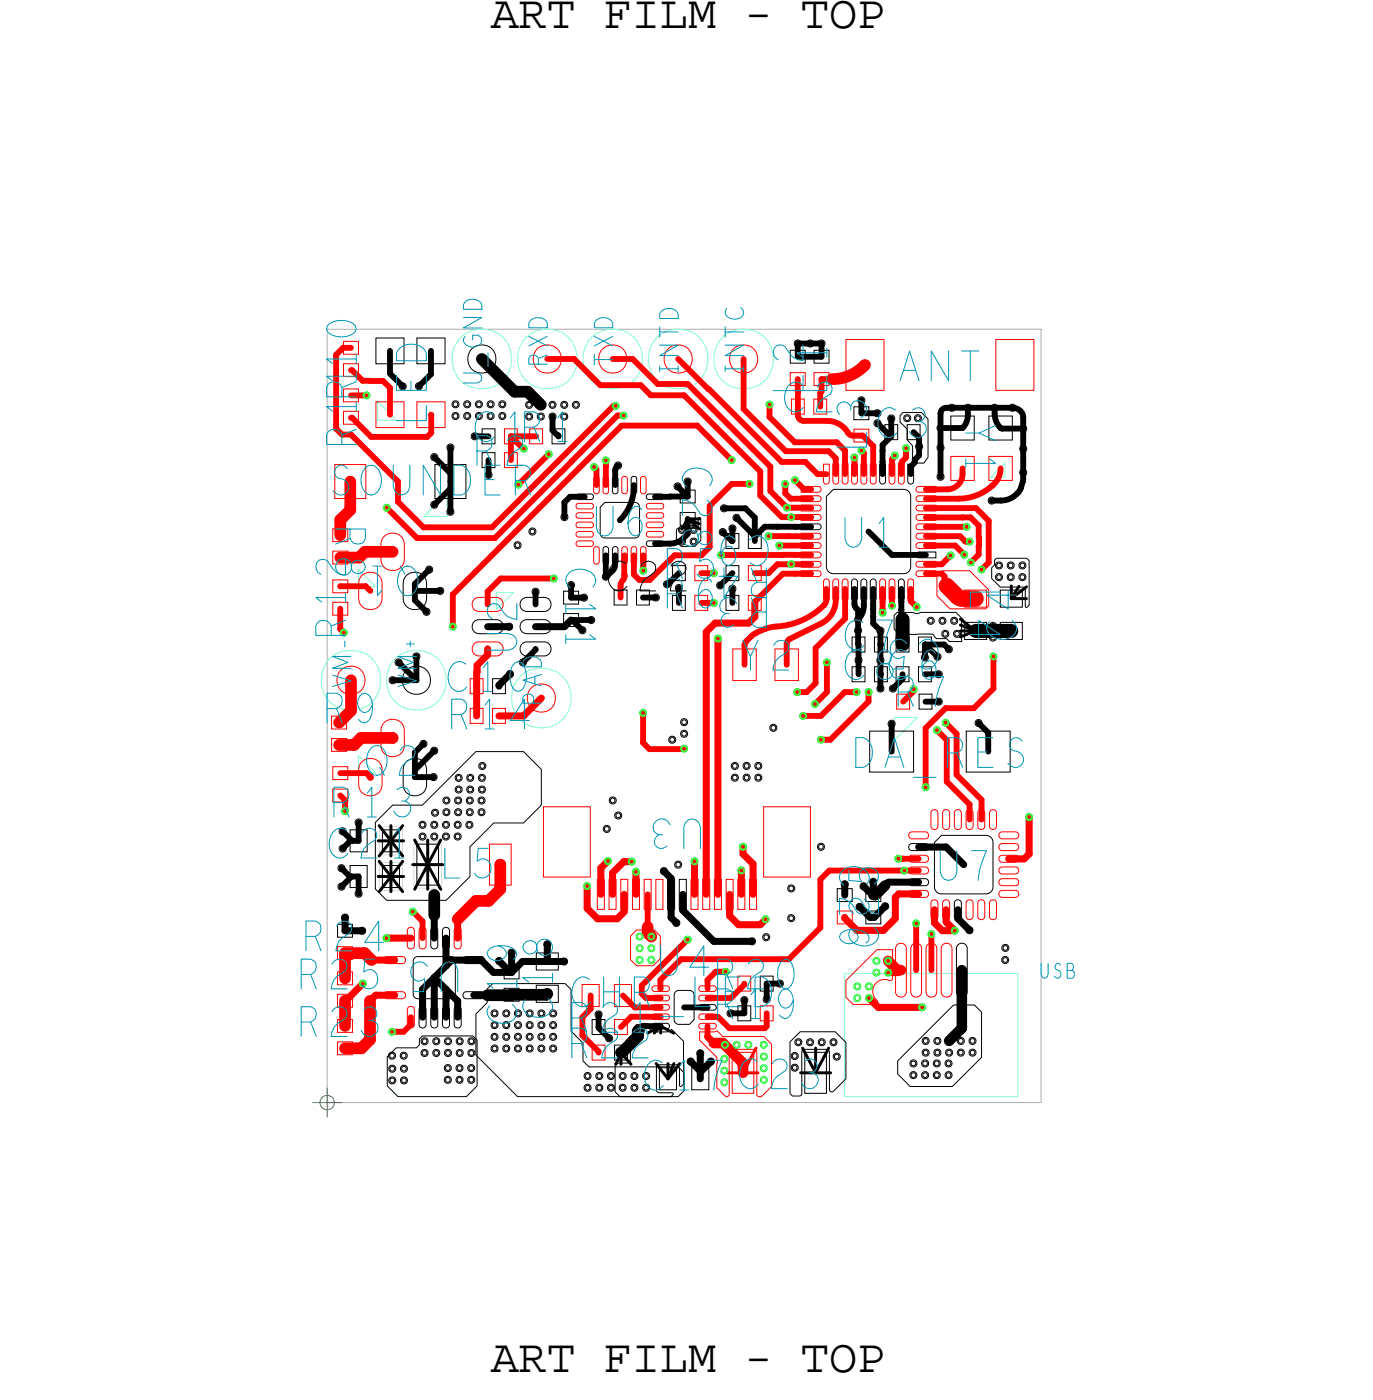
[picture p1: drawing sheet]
<svg xmlns="http://www.w3.org/2000/svg" width="59mm" height="60mm" viewBox="0 0 59 60" stroke-linecap="round" stroke-linejoin="round" font-family="sans-serif">
<defs><g id="words">
<g font-size="2">
<text x="21" y="1.2">ART FILM - TOP</text>
<text x="21" y="58.6">ART FILM - TOP</text>
</g>
<g font-size="1.3" fill="#0097b7">
<text x="15.2" y="17.1" transform="rotate(-90 15.2 17.1)">R10</text>
<text x="35.3" y="16.8" transform="rotate(-90 35.3 16.8)">L1</text>
<text x="14.1" y="21.1">SOUNDER</text>
<text x="14.3" y="22.4" transform="rotate(90 14.3 22.4)">R8</text>
<text x="15.2" y="19.1" transform="rotate(-90 15.2 19.1)">R11</text>
<text x="18.2" y="18.1" transform="rotate(-90 18.2 18.1)">LED</text>
<text x="20.2" y="18.9">C1R1</text>
<text x="20.2" y="19.9">R2</text>
<text x="36" y="23.4">U1</text>
<text x="37" y="19.3" transform="rotate(-90 37 19.3)">L3</text>
<text x="37.4" y="18.7">C3</text>
<text x="41.2" y="18" transform="rotate(90 41.2 18)">Y1</text>
<text x="14.8" y="27.3" transform="rotate(-90 14.8 27.3)">R12</text>
<text x="17.9" y="24.2" transform="rotate(-180 17.9 24.2)">Q1</text>
<text x="19" y="29.5">C10</text>
<text x="24.2" y="24.2" transform="rotate(90 24.2 24.2)">C11</text>
<text x="28.3" y="24.7">R5</text>
<text x="28.3" y="26">R6</text>
<text x="32.9" y="24.2" transform="rotate(-180 32.9 24.2)">R4</text>
<text x="32.9" y="25.5" transform="rotate(-180 32.9 25.5)">R3</text>
<text x="13.8" y="30.9">R9</text>
<text x="14.1" y="34.9">R13</text>
<text x="15.6" y="33.1">Q2</text>
<text x="19.1" y="31.1">R14</text>
<text x="36.4" y="32.8">DA_RES</text>
<text x="38.2" y="30.2">R7</text>
<text x="12.9" y="40.6">R24</text>
<text x="14" y="36.6">C21</text>
<text x="12.7" y="42.2">R25</text>
<text x="12.7" y="44.3">R23</text>
<text x="22.1" y="43.8" transform="rotate(-90 22.1 43.8)">C19</text>
<text x="23.6" y="43.5" transform="rotate(-90 23.6 43.5)">C18</text>
<text x="24.3" y="44.1">R21</text>
<text x="24.3" y="45.2">R22</text>
<text x="24.3" y="43">CHR_LED</text>
<text x="27.4" y="46.5">C17 C23</text>
<text x="30.5" y="43.5">R19</text>
<text x="30.5" y="42.2">R20</text>
</g>
<g font-size="1.3" fill="#f00">
<text x="33.4" y="17.6">C2</text>
<text x="31.6" y="28.6">Y2</text>
<text x="41.4" y="25.1" transform="rotate(90 41.4 25.1)">L4</text>
<text x="28.1" y="41.7">U4</text>
</g>
<g font-size="1.3">
<text x="34.3" y="16.8" transform="rotate(-90 34.3 16.8)">L2</text>
<text x="29.1" y="19.9" transform="rotate(90 29.1 19.9)">C28</text>
<text x="32.9" y="22.9" transform="rotate(-180 32.9 22.9)">C9</text>
<text x="22.1" y="27.9" transform="rotate(-90 22.1 27.9)">U2</text>
<text x="25.9" y="25.2">C22</text>
<text x="36" y="29">C8C6</text>
<text x="36" y="27.7">C7</text>
<text x="40.1" y="27.3" transform="rotate(-180 40.1 27.3)">C5</text>
<text x="43.4" y="27.4" transform="rotate(-90 43.4 27.4)">C4</text>
<text x="19.7" y="41.1" transform="rotate(-180 19.7 41.1)">U5</text>
<text x="35.8" y="36.9" transform="rotate(90 35.8 36.9)">C26</text>
<text x="37.5" y="40.5" transform="rotate(-90 37.5 40.5)">C25</text>
</g>
<g font-size=".8" fill="#0097b7">
<text x="17.8" y="29.4" transform="rotate(-90 17.8 29.4)">VM+</text>
<text x="23.1" y="30.1" transform="rotate(-90 23.1 30.1)">PAD</text>
</g>
</g></defs>
<!-- layer: Board Outline -->
<path d="M14 14.1h30.4v33h-30.4z" fill="none" stroke="#acacac" stroke-width=".04"/>
<!-- layer: Components -->
<g fill="none" stroke="#75ffd9" stroke-width=".04">
<path d="M16.1 17.1l.8 .8h-.8zM15.3 24.3l.7 .7h-.7zM19.1 21.1v1h-1zM21.2 25.3h.7l-.7 .7zM38.2 30.6h1l-1 1zM42.3 20.4l.6-.6v.6zM36.1 41.6h7.4v5.2h-7.4z"/>
<circle cx="20.6" cy="15.3" r="1.28"/>
<circle cx="23.4" cy="15.3" r="1.28"/>
<circle cx="26.2" cy="15.3" r="1.28"/>
<circle cx="28.9" cy="15.3" r="1.28"/>
<circle cx="31.7" cy="15.3" r="1.28"/>
<circle cx="15" cy="29.1" r="1.28"/>
<circle cx="17.8" cy="29.1" r="1.28"/>
<circle cx="23.1" cy="29.8" r="1.28"/>
</g>
<!-- layer: Nets -->
<g fill="none" stroke="#f00" stroke-width=".25">
<path d="M14.4 15.2v3.1zM15 18.6l2 2zM15 17.8l.8 .9zM15.5 16.3h.3zM15.8 16.3h.1M15.8 16.3h.6zM15.8 18.7h2.4zM16.4 16.3l.3 .3zM16.7 16.6v1.1zM18.4 18.5l-.2 .2zM18.4 17.7v.8zM21.8 18.6v1z"/>
<path d="M23.4 15.3h1.1zM23.4 19.4l-1.3 1.3zM24.4 19.7l2-2zM24.4 19.7h.1M24.4 19.7l-.5 .5zM24.5 15.3l1.1 1.1zM25.4 19.9l.1 .1zM25.6 16.4h1.8zM25.9 19.9v.8zM25.9 19.9h.1M25.9 19.7v.2zM26.2 15.3h.8z"/>
<path d="M26.2 17.3h.1zM26.4 17.7h.2zM26.5 18.2h3.3zM27 15.3l1.1 1.1zM27.4 16.4l.4 .5zM27.8 16.9h1.4zM28.1 16.4h1.3zM29 15.3l1.3 1.3zM29.2 16.9l3.3 3.2zM29.4 16.4l3.5 3.5zM29.8 18.2l1.4 1.4zM30.3 16.6h.1"/>
<path d="M30.3 16.6l3.1 3.1zM31.7 15.3v2.2zM31.7 17.5l1.9 1.8zM32.9 17.3v.5zM32.9 17.8l1 1.1zM32.9 19.9v1.1zM33.4 19.7h1zM33.6 19.3h1.8zM33.9 18.9h1.8zM34.4 19.7l.5 .5zM35.3 18h.4l.4 .3M35.4 19.3l.3 .3z"/>
<path d="M35.7 19.6v.6zM35.7 18.9l.4 .3zM36.1 19.2v.5zM36.1 19.7h.1M36.1 19.7v.5zM36.5 19.5v.7zM36.9 19.3v.9zM37.3 19v1.2zM38.1 19.6v.6zM38.1 19.6h.1M38.2 19.5l-.1 .1zM38.2 19.4h.1"/>
<path d="M38.5 19.8v.4zM38.5 19.8h.1M38.5 19.7h.1M38.7 19.5l-.2 .2zM38.7 19.4v.1zM38.7 19.4h.1M38.7 19.1v.3zM14.5 33h1.1zM14.5 25h1.1zM16.5 21.7l1.3 1.3zM17 21.4l1.1 1.1zM17.6 38.9l.4 .4z"/>
<path d="M17.8 23h3.3zM18 39.3v.8zM18.1 22.5h2.9zM19.3 25.4v1.4zM19.3 25.4l7.2-7.2zM20.8 25.3l.6-.6zM20.8 25.3v.5zM21 22.5l5.2-5.2zM21.1 23l2.8-2.8zM21.4 24.7h2.2zM23.9 20.2h.1M25.5 20v.7z"/>
<path d="M26.7 23.9v.6zM26.7 23.7v.2zM26.7 23.9h.1M27.1 23.7v.3zM27.5 31.7l.2 .3zM27.5 30.4v1.3zM27.5 23.7v.7zM27.7 38.2v1.4zM27.7 32h1.5zM28.6 23.9l-.9 .9zM29.2 32h.1M30.3 21.6l.9-.9z"/>
<path d="M30.8 23.7h2.6zM31.2 20.7h.8zM32.1 27.2l-.2 .2zM32.5 20.1v1.1zM32.5 21.2l.9 .9zM32.8 22.9h.9zM32.9 21l.7 .7zM33.1 26.8l-.5 .1-.5 .3M33.2 24.1h.6zM33.3 23.3h1.3zM33.4 22.1h.4zM33.4 24.5l-1.2 1.2z"/>
<path d="M33.4 24.5h.5zM33.4 23.7h.1M33.4 23.7h.5zM33.5 20.7v.4zM33.5 21.1l.3 .2zM33.6 21.7h1zM33.7 22.9h.1M33.7 22.9h.9zM33.7 27.3l1.4-.7zM33.7 27.3l-.1 .2M33.8 21.3h.8zM33.8 22.1h.8z"/>
<path d="M33.8 24.1h.8zM33.9 20.5l.4 .4zM33.9 23.7h.1M34 24.5h.1M34 24.5h.6zM34 23.7h.6zM34 29.6h.4zM34.3 30.6h.8zM34.3 20.9h.3zM34.6 21.7h.1M34.6 22.1h.1M34.8 30.1l.5-.5z"/>
<path d="M34.8 27.7l1.3-1.3zM34.8 27.7v1.5zM34.8 29.2l-.4 .4zM34.9 20.2h.4zM35 37.6l.4-.4zM35 37.6v2zM35 39.6l-1.3 1.4zM35.1 30.6l1-1zM35.1 31.6h.4zM35.3 25.6v.1a2.76 2.76 0 0 1-2.2 1.1M35.3 25.1v.5zM35.3 28.3v1.3z"/>
<path d="M35.4 37.2h3.2zM35.7 25.6a1.12 1.12 0 0 1-.6 1M35.7 25.1v.5zM36.1 29.6h.5zM36.1 25.1v1.3zM37.1 30l-1.6 1.6zM37.1 29.6v.4zM37.7 26h.1M37.7 25.7v.3zM37.7 25.7h.1M37.7 26v.2zM37.7 25.1v.6z"/>
<path d="M38.1 25.1v.8zM38.4 36.7h.1zM38.5 36.7h.1M38.5 36.7h.7zM38.6 37.2h.6zM38.9 25.7l.2 .2zM38.9 25.1v.6zM39.1 39.4v2zM39.2 37.2h.1M39.5 31.1v2.5zM39.5 31.1l.9-.9zM39.5 23.3h1.3z"/>
<path d="M39.5 24.1h.7zM39.5 22.9h1.5zM39.5 22.5h1.8zM39.5 22.1h1.6zM39.5 20.9h.9zM39.5 21.3h1.4zM39.5 24.5h.7zM39.5 21.7h2.2zM39.8 39.9v1.5zM40 31.2l.4 .4zM40.2 24.1l.4-.4zM40.2 24.5l.1 .1z"/>
<path d="M40.3 24.6v.2zM40.3 24.8l.1 .2M40.4 30.9l.4 .4zM40.4 30.2h1.2zM40.4 33.4l1 .9zM40.4 31.6v1.8zM40.8 23.3l.4 .4zM40.8 31.3v1.8zM40.8 33.1l1.1 1.1zM41 22.9l.2 .2zM41.1 20.2l-.2 .5-.5 .2M41.1 22.1h.1"/>
<path d="M41.1 22.1h.3zM41.2 23.1h.2zM41.4 34.3v.7zM41.4 22.1l.4 .3zM41.5 24l.3-.3zM41.7 21.7l.5 .5zM41.8 22.4v.5zM41.8 23h.1M41.8 23.3h.1M41.8 23.3v.4zM41.8 23v.3zM41.9 35h.1"/>
<path d="M41.9 34.2v.8zM41.9 24.3l.3-.3zM42.2 22.2v1.8zM42.3 20.8l-.7 .4-.7 .1M42.3 20.8l.1-.1zM42.4 29.4l-.8 .8zM42.4 28v1.4zM42.7 20l-.1 .4-.2 .3M16.7 44.1h.5zM17.5 43.4v.3zM17.5 43.7l-.3 .4zM29.1 41h4.6z"/>
<path d="M29.4 40.1l-2 2zM30.2 43.8v.5z"/>
</g>
<g fill="none" stroke="#f00" stroke-width=".04">
<path d="M14.3 19.8h1.3v1.5h-1.3zM16.1 17.2h1.2v1.1h-1.2zM17.8 17.2h1.2v1.1h-1.2zM35.2 19.8h.2v.8l-.1 .1-.1-.1zM35.6 19.8h.2v.8l-.1 .1-.1-.1zM36 19.8h.2v.8l-.1 .1-.1-.1zM36.1 14.5h1.6v2.2h-1.6zM36.4 19.8h.2v.8l-.1 .1-.1-.1zM36.8 19.8h.2v.8l-.1 .1-.1-.1zM37.2 19.8h.2v.8l-.1 .1-.1-.1zM38 19.8h.2v.8l-.1 .1-.1-.1zM38.4 19.8h.2v.8l-.1 .1-.1-.1z"/>
<path d="M40.6 19.5h1v1h-1zM42.2 19.5h1v1h-1zM42.5 14.5h1.6v2.2h-1.6zM14.2 31.5h.6v.6h-.6zM14.2 32.7h.6v.6h-.6zM15.4 32.6l.3-.2h.3l.2 .2 .1 .3v.6l-.1 .3-.2 .2h-.3l-.3-.2-.1-.3v-.6zM15.4 24.6l.3-.1h.3l.2 .1 .1 .3v.6l-.1 .4-.2 .1h-.3l-.3-.1-.1-.4v-.6zM16.4 30.9l.2-.2h.3l.3 .2 .1 .3v.6l-.1 .3-.3 .2h-.3l-.2-.2-.1-.3v-.6zM16.4 22.9l.2-.1h.3l.3 .1 .1 .4v.6l-.1 .3-.3 .1h-.3l-.2-.1-.1-.3v-.6zM17.5 39.6h.1l.1 .1v.7l-.1 .1h-.1l-.1-.1v-.7zM18 39.6h.1l.1 .1v.7l-.1 .1h-.1l-.1-.1v-.7zM19.5 39.6h.1l.1 .1v.7l-.1 .1h-.1l-.1-.1v-.7z"/>
<path d="M20.2 25.6l.3-.1h.7l.2 .1 .1 .2-.1 .2-.2 .1h-.7l-.3-.1v-.2zM20.2 27.5l.3-.1h.7l.2 .1 .1 .2-.1 .2-.2 .1h-.7l-.3-.1v-.2zM20.9 36h.9v1.8h-.9zM23.2 34.4h2v3h-2zM24.6 21.6l.6-.1 .1 .2h-.6zM24.6 22l.6-.1 .1 .2h-.6zM24.6 22.4l.6-.1 .1 .2h-.6zM24.6 22.8l.6-.1 .1 .2h-.6zM24.6 23.2l.6-.1 .1 .2h-.6zM25.4 20.4l.2 .1-.1 .6-.2-.1zM25.4 23.4l.2 .1-.1 .6-.2-.1zM25.5 37.5h.3v1.3h-.3z"/>
<path d="M25.8 20.4l.2 .1-.1 .6-.2-.1zM26 37.5h.3v1.3h-.3zM26.5 37.5h.3v1.3h-.3zM26.6 23.4l.2 .1-.1 .6-.2-.1zM26.6 20.4l.2 .1-.1 .6-.2-.1zM26.9 40l.3-.3h.7l.3 .3v.9l-.3 .3h-.7l-.3-.2zM27 37.5h.3v1.3h-.3zM27 23.4l.2 .1-.1 .6-.2-.1zM27.4 23.4l.2 .1-.1 .6-.2-.1zM27.4 20.4l.2 .1-.1 .6-.2-.1zM27.5 37.5h.3v1.3h-.3zM27.6 22.8l.6-.1 .1 .2h-.6z"/>
<path d="M27.6 22.4l.6-.1 .1 .2h-.6zM27.6 22l.6-.1 .1 .2h-.6zM27.6 21.6l.6-.1 .1 .2h-.6zM28 37.5h.3v1.3h-.3zM29.5 37.5h.3v1.3h-.3zM30 37.5h.3v1.3h-.3zM30.5 37.5h.3v1.3h-.3zM31 37.5h.3v1.3h-.3zM31.3 27.7h1v1.4h-1zM31.5 37.5h.3v1.3h-.3zM32 37.5h.3v1.3h-.3zM32.6 34.4h2v3h-2z"/>
<path d="M33.1 27.7h1v1.4h-1zM34.2 20.8h.8l.1 .1-.2 .1h-.7zM34.2 21.6h.8l.1 .1-.2 .1h-.7zM34.2 22h.8l.1 .1-.2 .1h-.7zM34.2 23.6h.8l.1 .1-.2 .1h-.7zM34.2 21.2h.8l.1 .1-.2 .1h-.7zM34.2 23.2h.8l.1 .1-.2 .1h-.7zM34.2 24.4h.8l.1 .1-.2 .1h-.7zM34.2 22.8h.8l.1 .1-.2 .1h-.7zM34.2 24h.8l.1 .1-.2 .1h-.7zM35.2 24.8l.1-.1 .1 .1v.8h-.2zM35.6 24.8l.1-.1 .1 .1v.8h-.2z"/>
<path d="M36 24.8l.1-.1 .1 .1v.8h-.2zM37.6 24.8l.1-.1 .1 .1v.8h-.2zM38 24.8l.1-.1 .1 .1v.8h-.2zM38.8 24.8l.1-.1 .1 .1v.8h-.2zM38.8 38.1l.1-.1h.6l.1 .1v.1l-.1 .1h-.6l-.1-.1zM38.8 35.6l.1-.1h.6l.1 .1v.1l-.1 .1h-.6l-.1-.1zM38.8 37.1l.1-.1h.6l.1 .1v.1l-.1 .1h-.6l-.1-.1zM38.8 36.6l.1-.1h.6l.1 .1v.1l-.1 .1h-.6l-.1-.1zM39.1 23.2h.9v.2h-.8l-.1-.1zM39.1 24h.9v.2h-.8l-.1-.1zM39.1 22.8h.9v.2h-.8l-.1-.1zM39.1 22.4h.9v.2h-.8l-.1-.1z"/>
<path d="M39.1 22h.9v.2h-.8l-.1-.1zM39.1 20.8h.9v.2h-.8l-.1-.1zM39.1 21.2h.9v.2h-.8l-.1-.1zM39.1 24.4h.9v.2h-.8l-.1-.1zM39.1 21.6h.9v.2h-.8l-.1-.1zM39.8 38.4h.2v.2v.5v.2h-.2l-.1-.2v-.5zM39.8 34.6h.2v.1v.6v.1h-.2l-.1-.1v-.6zM40 24.6l.2-.2h1.2l.8 .8v.7l-.1 .1h-1.5l-.6-.6zM40.3 38.4h.2v.2v.5v.2h-.2l-.1-.2v-.5zM40.3 34.6h.2v.1v.6v.1h-.2l-.1-.1v-.6zM40.8 34.6h.2v.1v.6v.1h-.2l-.1-.1v-.6zM41.3 34.6h.2v.1v.6v.1h-.2l-.1-.1v-.6z"/>
<path d="M41.3 38.4h.2v.2v.5v.2h-.2l-.1-.2v-.5zM41.8 34.6h.2v.1v.6v.1h-.2l-.1-.1v-.6zM41.8 38.4h.2v.2v.5v.2h-.2l-.1-.2v-.5zM42.3 38.4h.2v.2v.5v.2h-.2l-.1-.2v-.5zM42.3 34.6h.2v.1v.6v.1h-.2l-.1-.1v-.6zM42.7 36.6l.1-.1h.5l.2 .1v.1l-.2 .1h-.5l-.1-.1zM42.7 38.1l.1-.1h.5l.2 .1v.1l-.2 .1h-.5l-.1-.1zM42.7 37.6l.1-.1h.5l.2 .1v.1l-.2 .1h-.5l-.1-.1zM42.7 37.1l.1-.1h.5l.2 .1v.1l-.2 .1h-.5l-.1-.1zM42.7 36.1l.1-.1h.5l.2 .1v.1l-.2 .1h-.5l-.1-.1zM42.7 35.6l.1-.1h.5l.2 .1v.1l-.2 .1h-.5l-.1-.1zM14.4 42.5h.7v.5h-.7z"/>
<path d="M14.4 44.5h.7v.5h-.7zM16.4 40.9l.1-.1h.7l.1 .1v.2h-.1h-.7h-.1zM16.4 42.4l.1-.1h.7l.1 .1v.2h-.1h-.7h-.1zM17.5 43h.1l.1 .1v.6l-.1 .2h-.1l-.1-.2v-.6zM29.8 43.8l.7-.1 .1 .2h-.6zM29.9 44.1l.7-.1 .3 .3h1.7l.3 .3v1.8l-.4 .4h-.2v-1.9l-1.1-.1-.1 .1v1.8l-.1 .1-.4-.4v-1.3l-.7-.7zM31.3 44.9h.9v1.8h-.9zM37.4 40.6h.7v1.2l-.5 .1-.3 .2v.3l.2 .4-.1 .1h-1l-.3-.3v-.7zM38.3 40.3h.3l.1 .2v1.8l-.1 .2-.1 .1-.2-.1-.1-.2v-1.8zM39 40.3h.3v.2v1.8v.2l-.2 .1-.1-.1-.1-.2v-1.8zM39.6 40.3h.3l.1 .2v1.8l-.1 .2-.1 .1-.2-.1-.1-.2v-1.8zM40.3 40.3h.3v.2v1.8v.2l-.2 .1-.1-.1-.1-.2v-1.8z"/>
<circle cx="23.4" cy="15.3" r=".6"/>
<circle cx="26.2" cy="15.3" r=".6"/>
<circle cx="29" cy="15.3" r=".6"/>
<circle cx="31.7" cy="15.3" r=".6"/>
<circle cx="15" cy="29" r=".6"/>
<circle cx="23.1" cy="29.8" r=".6"/>
</g>
<g fill="none" stroke="#26ff26" stroke-width=".04">
<path d="M15.5 16.8l.2-.1 .1 .1v.2h-.1h-.2zM15.6 16.8h.1v.1v.1zM23.3 19.3l.1-.1 .2 .1v.2h-.2h-.1zM23.3 19.3h.1l.1 .1-.1 .1zM25.2 19.9l.2-.1 .1 .1v.1l-.1 .1-.2-.1zM25.3 19.9l.1-.1 .1 .2h-.1zM25.7 19.6l.2-.1 .1 .1v.1l-.1 .1-.2-.1zM25.8 19.6h.1l.1 .1-.1 .1zM26.2 17.3l.1-.1 .1 .1v.1l-.1 .1-.1-.1zM26.2 17.3l.1-.1 .1 .2h-.1zM26.5 17.7l.1-.1 .2 .1v.1l-.2 .1-.1-.1zM26.5 17.7l.1-.1 .1 .2h-.1z"/>
<path d="M31.1 19.6l.1-.1 .2 .1v.1l-.2 .1-.1-.1zM31.2 19.6v-.1l.1 .2h-.1zM32.7 17.2l.2-.1 .1 .1v.1l-.1 .1-.2-.1zM32.8 17.2h.1v.1v.1zM36.3 19.5l.2-.1 .1 .1v.1l-.1 .1-.2-.1zM36.4 19.5l.1-.1 .1 .2h-.1zM38.1 19.4l.1-.1 .1 .1v.1l-.1 .1-.1-.1zM38.1 19.4l.1-.1 .1 .2h-.1zM38.6 19.1l.1-.1 .1 .1v.1l-.1 .1-.1-.1zM38.6 19.1l.1-.1 .1 .2h-.1zM16.4 21.6l.1-.1 .1 .1v.2h-.1h-.1zM16.4 21.6h.1l.1 .1-.1 .1z"/>
<path d="M17.5 38.9l.1-.1 .2 .1v.1l-.2 .1-.1-.1zM17.5 38.9l.1-.1 .1 .2h-.1zM19.2 26.7l.1-.1 .2 .1v.1l-.2 .1-.1-.1zM19.2 26.7h.1l.1 .1-.1 .1zM23.5 24.6h.1h.2v.2l-.2 .1-.1-.1zM23.6 24.7v-.1l.1 .1-.1 .1zM24.9 37.8l.2-.1 .1 .1v.1l-.1 .1-.2-.1zM25 37.8l.1-.1 .1 .2h-.1zM25.8 36.7l.2-.1 .1 .1v.1l-.1 .1-.2-.1zM25.9 36.7h.1v.1v.1zM26.8 36.7l.2-.1 .1 .1v.2h-.1h-.2zM26.9 36.7h.1l.1 .1-.1 .1z"/>
<path d="M27 37.2l.2-.1 .1 .1v.1l-.1 .1-.2-.1zM27.1 37.2l.1-.1v.2zM27.2 39.9l.1-.1 .1 .1v.2h-.1h-.1zM27.2 39.9h.1l.1 .1-.1 .1zM27.3 30.4l.2-.1 .1 .1v.1l-.1 .1-.2-.1zM27.4 30.4l.1-.1v.2zM27.7 39.9l.1-.1 .1 .1v.2h-.1h-.1zM27.7 39.9h.1l.1 .1-.1 .1zM29.1 31.9l.1-.1 .1 .1v.1l-.1 .1-.1-.1zM29.1 31.9h.1l.1 .1-.1 .1zM29.5 36.7l.2-.1 .1 .1v.2h-.1h-.2zM29.6 36.7h.1v.1v.1z"/>
<path d="M30.5 27.2l.2-.1 .1 .1v.1l-.1 .1-.2-.1zM30.6 27.2h.1v.1v.1zM31.5 37.1l.2-.1 .1 .1v.1l-.1 .1-.2-.1zM31.6 37.1h.1v.1v.1zM31.6 36.1l.1-.1 .2 .1v.1l-.2 .1-.1-.1zM31.6 36.1h.1l.1 .1-.1 .1zM31.9 20.6l.1-.1 .1 .1v.1l-.1 .1-.1-.1zM31.9 20.6h.1l.1 .1-.1 .1zM32.6 39.2l.1-.1 .1 .1v.1l-.1 .1-.1-.1zM32.6 39.2h.1l.1 .1-.1 .1zM33.1 23.2l.2-.1 .1 .1v.2h-.1h-.2zM33.2 23.2h.1l.1 .1-.1 .1z"/>
<path d="M33.4 20.6l.1-.1 .2 .1v.1l-.2 .1-.1-.1zM33.4 20.6h.1l.1 .1-.1 .1zM33.5 21.6l.1-.1 .1 .1v.2h-.1h-.1zM33.5 21.6h.1l.1 .1-.1 .1zM33.6 22l.2-.1 .1 .1v.2h-.1h-.2zM33.6 24l.2-.1 .1 .1v.2h-.1h-.2zM33.7 22h.1l.1 .1-.1 .1zM33.7 24h.1l.1 .1-.1 .1zM33.8 20.4h.1h.2v.2l-.2 .1-.1-.1zM33.9 20.5v-.1l.1 .2h-.1zM33.9 29.5l.1-.1 .2 .1v.1l-.2 .1-.1-.1zM33.9 29.5h.1l.1 .1-.1 .1z"/>
<path d="M34.2 30.5l.1-.1 .1 .1v.1l-.1 .1-.1-.1zM34.2 30.5h.1l.1 .1-.1 .1zM34.7 30l.1-.1 .1 .1v.1l-.1 .1-.1-.1zM34.7 30h.1l.1 .1-.1 .1zM34.9 31.5l.2-.1 .1 .1v.2h-.1h-.2zM35 31.5h.1v.1v.1zM35.2 28.2l.1-.1 .1 .1v.2h-.1h-.1zM35.2 28.2h.1l.1 .1-.1 .1zM36.4 29.5l.2-.1 .1 .1v.1l-.1 .1-.2-.1zM36.5 29.5h.1l.1 .1-.1 .1zM37 29.5l.1-.1 .1 .1v.1l-.1 .1-.1-.1zM37 29.5h.1l.1 .1-.1 .1z"/>
<path d="M37.6 26.1l.1-.1 .1 .1v.1l-.1 .1-.1-.1zM37.6 26.1h.1l.1 .1-.1 .1zM38 25.8l.1-.1 .1 .1v.1l-.1 .1-.1-.1zM38 25.8h.1l.1 .1-.1 .1zM38.2 36.6l.2-.1 .1 .1v.1l-.1 .1-.2-.1zM38.3 36.6h.1v.1v.1zM38.5 37.1l.1-.1 .1 .1v.1l-.1 .1-.1-.1zM38.5 37.1h.1l.1 .1-.1 .1zM39 39.4l.1-.1 .2 .1v.1l-.2 .1-.1-.1zM39 25.8h.1h.2v.2l-.2 .1-.1-.1zM39 39.4l.1-.1 .1 .2h-.1zM39.1 25.9v-.1l.1 .2h-.1z"/>
<path d="M39.4 33.5h.1h.2v.2l-.2 .1-.1-.1zM39.4 33.6l.1-.1 .1 .2h-.1zM39.6 39.8l.2-.1 .1 .1v.2h-.1h-.2zM39.7 39.8h.1l.1 .1-.1 .1zM39.9 31.1l.1-.1 .1 .1v.2h-.1h-.1zM39.9 31.1h.1l.1 .1-.1 .1zM40.2 30.8l.2-.1 .1 .1v.1l-.1 .1-.2-.1zM40.3 30.8h.1l.1 .1-.1 .1zM40.5 23.6h.1h.1v.2l-.1 .1-.1-.1zM40.5 23.7l.1-.1 .1 .2h-.1zM40.6 39.7l.2-.1 .1 .1v.1l-.1 .1-.2-.1zM40.7 39.7l.1-.1 .1 .2h-.1z"/>
<path d="M41 23.6l.2-.1 .1 .1v.2h-.1h-.2zM41.1 23.6h.1l.1 .1-.1 .1zM41.1 22.4l.2-.1 .1 .1v.2h-.1h-.2zM41.2 22.4h.1l.1 .1-.1 .1zM41.3 23.1l.1-.1 .1 .1v.1l-.1 .1-.1-.1zM41.3 23.1l.1-.1 .1 .2h-.1zM41.3 23.9h.2h.1v.2l-.1 .1-.2-.1zM41.4 24l.1-.1v.2zM41.8 24.2h.1h.1v.2l-.1 .1-.1-.1zM41.8 24.3l.1-.1 .1 .2h-.1zM42.3 28l.1-.1 .2 .1v.1l-.2 .1-.1-.1zM42.3 28l.1-.1 .1 .2h-.1z"/>
<path d="M43.8 34.8l.1-.1 .2 .1v.2h-.2h-.1zM43.9 34.8l.1 .1-.1 .1zM16.6 44l.1-.1 .2 .1v.1l-.2 .1-.1-.1zM16.6 44h.1l.1 .1-.1 .1zM27.2 40.4l.1-.1 .1 .1v.2h-.1h-.1zM27.2 40.9l.1-.1 .1 .1v.2h-.1h-.1zM27.2 40.4h.1l.1 .1-.1 .1zM27.2 40.9h.1l.1 .1-.1 .1zM27.7 40.4l.1-.1 .1 .1v.2h-.1h-.1zM27.7 40.4h.1l.1 .1-.1 .1zM29.2 40h.2h.1v.2l-.1 .1-.2-.1zM29.3 40.1l.1-.1 .1 .2h-.1z"/>
<path d="M30.8 45.1h.1h.2v.2l-.2 .1-.1-.1zM30.8 44.5h.2h.1v.2l-.1 .1-.2-.1zM30.8 45.2l.1-.1 .1 .2h-.1zM30.9 44.6l.1-.1v.2zM31.3 44.5h.2h.1v.2l-.1 .1-.2-.1zM31.4 44.6l.1-.1v.2zM31.8 44.5h.2h.1v.2l-.1 .1-.2-.1zM31.9 44.6l.1-.1v.2zM32.5 44.5h.1h.1v.2l-.1 .1-.1-.1zM32.5 45h.1h.1v.2l-.1 .1-.1-.1zM32.5 44.6l.1-.1 .1 .2h-.1zM32.5 45.1l.1-.1 .1 .2h-.1z"/>
<path d="M36.5 42h.1h.1v.2l-.1 .1-.1-.1zM36.5 42.5h.1h.1v.2l-.1 .1-.1-.1zM36.5 42.1l.1-.1 .1 .2h-.1zM36.5 42.6l.1-.1 .1 .2h-.1zM37 42h.1h.1v.2l-.1 .1-.1-.1zM37 42.5h.1h.1v.2l-.1 .1-.1-.1zM37 42.1l.1-.1 .1 .2h-.1zM37 42.6l.1-.1 .1 .2h-.1zM37.3 41l.1-.1 .2 .1v.1l-.2 .1-.1-.1zM37.3 41.5l.1-.1 .2 .1v.1l-.2 .1-.1-.1zM37.3 41l.1-.1 .1 .2h-.1zM37.3 41.5l.1-.1 .1 .2h-.1z"/>
<path d="M37.8 41l.1-.1 .2 .1v.1l-.2 .1-.1-.1zM37.8 41.5l.1-.1 .2 .1v.1l-.2 .1-.1-.1zM37.8 41l.1-.1 .1 .2h-.1zM37.8 41.5l.1-.1 .1 .2h-.1zM39.2 42.9h.2h.1v.2l-.1 .1-.2-.1zM39.3 43l.1-.1 .1 .2h-.1z"/>
</g>
<path d="M38.5 26.4v1.1zM41.7 26.9h1.5z" fill="none" stroke="#000" stroke-width=".6"/>
<g fill="none" stroke="#000" stroke-width=".25">
<path d="M16.7 15v1zM16.7 16l.5 .5zM18.5 19.5l.7 .7zM19.2 19.1v1.1zM26.3 19.9h.1zM26.3 19.9v.2M34.1 15.2h1zM37.7 19.3h.1M37.7 19.3v.4zM37.7 19.7h.1M37.7 19v.2zM37.7 19.7v.5z"/>
<path d="M38.9 19.9v.3zM39.1 19.7l-.2 .2zM39.1 19.6v.1zM39.2 19.4l-.1 .2zM39.2 19.1v.3zM40.2 18.3h.9zM40.2 18.3v.8zM40.2 17.7v.6zM40.2 19.1v1.3zM40.4 17.4h.2zM40.4 17.4l-.2 .1v.2M40.6 17.4h.7z"/>
<path d="M41.3 17.4h1.2zM41.3 17.4v.3zM42.5 17.4v.3zM42.5 17.4h.7zM42.5 17.7v.3l.2 .3M42.7 18.3h.1zM42.8 18.3h.9zM43.2 17.4l.4 .1 .1 .3M43.7 17.8v.5zM43.7 18.3v.9zM43.7 19.2v1zM14.6 37.9l.4-.5z"/>
<path d="M14.6 37.1l.3 .3zM14.9 37.4h.1zM15 37.4h.3zM15.3 35.1v.8zM15.3 37.4v.8zM16.8 29h1zM17 28.3l.8 .7zM17.7 25.2h1.1zM17.7 25.6l.5 .5zM17.7 25.2v.4zM17.7 32.1l.4-.3zM17.7 33.2h.8z"/>
<path d="M18.3 24.3l-.6 .6zM18.5 32.1l-.8 .8zM19.2 20.9v1zM22.9 25.3v.5zM22.9 27.7l-.6 .6zM24.1 21.5l.2-.3zM24.1 21.5v.6zM24.3 21.2h.7zM25.9 23.7v.9zM26.3 20.1v.6zM26.3 23.7v.4zM27.1 20.8l-.2 .7-.4 .7"/>
<path d="M27.1 20.7h.1M28 23.2h.6zM28 21.2h.6zM28.6 21.2h.1M28.6 21.2h.8zM29.2 23l-.3 .1-.3 .1M30.9 21.7h.9zM31.4 22.1l.8 .7zM31.8 21.7l.4 .4zM32.2 22.1v.7zM33.2 22.5h.8zM34 22.5h.1"/>
<path d="M34 22.5h.6zM36.5 25.8l.1 .2M36.5 25.1v.7zM36.6 26v.1zM36.6 26.1v.4zM36.6 26.5v.4zM36.9 25.9l-.1 .3-.2 .3M36.9 25.1v.8zM37.3 26v.3zM37.3 26.3h.1M37.3 25.1v.7zM37.3 25.9v.1z"/>
<path d="M37.3 26h.1M37.3 26.3v.3zM37.3 25.8v.1M38.1 30.9v1.2zM38.1 23.7h1.4zM38.5 25.1v.6zM38.5 25.7h.1M38.5 26h.1M38.5 26v.3zM38.5 25.7v.3zM40.3 27.5l.2 .2zM41.8 30.9l.4 .4z"/>
<path d="M42.2 31.3v.8zM42.3 21.4h.4zM43.4 21.1l-.3 .2-.4 .1M43.5 21l-.1 .1zM43.6 20.8l-.1 .2M43.7 20.5l-.1 .3zM43.7 20.5h.1M43.7 20.2v.3zM27.5 43.8h.7z"/>
</g>
<g fill="none" stroke="#000" stroke-width=".04">
<path d="M16.1 14.4h1.2v1.1h-1.2zM17.8 14.4h1.2v1.1h-1.2zM18.4 19.4h.1h.2v.2l-.2 .1-.1-.1zM18.5 19.5v-.1l.1 .2h-.1zM18.6 19.8h1.3v1.5h-1.3zM19.1 19h.1h.2v.2l-.2 .1-.1-.1zM19.1 19.1l.1-.1 .1 .2h-.1zM19.3 17.2l.1-.1 .2 .1v.1l-.2 .1-.1-.1zM19.3 17.7l.1-.1 .2 .1v.1l-.2 .1-.1-.1zM19.4 17.2l.1 .1-.1 .1zM19.4 17.7l.1 .1-.1 .1zM19.8 17.2l.1-.1 .2 .1v.1l-.2 .1-.1-.1z"/>
<path d="M19.8 17.7l.1-.1 .2 .1v.1l-.2 .1-.1-.1zM19.9 17.2l.1 .1-.1 .1zM20.3 17.2l.1-.1 .2 .1v.1l-.2 .1-.1-.1zM20.3 17.7l.1-.1 .2 .1v.1l-.2 .1-.1-.1zM20.4 17.2l.1 .1-.1 .1zM20.8 17.2l.1-.1 .2 .1v.1l-.2 .1-.1-.1zM20.8 17.7l.1-.1 .2 .1v.1l-.2 .1-.1-.1zM20.9 17.2l.1 .1-.1 .1zM21.3 17.2l.1-.1 .2 .1v.1l-.2 .1-.1-.1zM21.3 17.7l.1-.1 .2 .1v.1l-.2 .1-.1-.1zM21.4 17.2l.1 .1-.1 .1zM22.5 17.2l.1-.1 .1 .1v.2h-.1h-.1z"/>
<path d="M22.5 17.2h.1l.1 .1-.1 .1zM23 17.2l.1-.1 .1 .1v.2h-.1h-.1zM23 17.2h.1l.1 .1-.1 .1zM23.5 17.2l.1-.1 .1 .1v.2h-.1h-.1zM23.5 17.2h.1l.1 .1-.1 .1zM24 17.2l.1-.1 .1 .1v.2h-.1h-.1zM24 17.2h.1l.1 .1-.1 .1zM24.5 17.2l.1-.1 .1 .1v.2h-.1h-.1zM24.5 17.2h.1l.1 .1-.1 .1zM26.3 19.8l.1-.1 .1 .1v.1l-.1 .1-.1-.1zM26.3 19.8h.1l.1 .1-.1 .1zM37.6 19.8h.2v.8l-.1 .1-.1-.1z"/>
<path d="M38.4 17.7l.2-.1h.7l.3 .3v1.6l-.2 .3h-.2l-.2-.3v-.5l-.3-.2v-.5l-.3-.3zM38.8 19.8h.2v.8l-.1 .1-.1-.1zM39.1 19l.1-.1 .2 .1v.1l-.2 .1-.1-.1zM39.2 19l.1 .1-.1 .1zM40 18.2l.2-.1 .1 .1v.1l-.1 .1-.2-.1zM40 19h.2h.1v.2l-.1 .1-.2-.1zM40.1 18.2h.1v.1v.1zM40.1 19.1l.1-.1v.2zM40.5 17.3h.1h.2v.2l-.2 .1-.1-.1zM40.6 17.4v-.1l.1 .2h-.1zM40.6 17.8h1v1h-1zM41.2 17.3h.1h.2v.2l-.2 .1-.1-.1z"/>
<path d="M41.2 17.4l.1-.1 .1 .2h-.1zM42.2 17.8h1v1h-1zM42.3 17.3h.2h.1v.2l-.1 .1-.2-.1zM42.4 17.4l.1-.1 .1 .2h-.1zM43.1 17.3h.1h.2v.2l-.2 .1-.1-.1zM43.1 17.4l.1-.1 .1 .2h-.1zM43.6 18.2h.1h.1v.2l-.1 .1-.1-.1zM43.6 19.1l.1-.1 .1 .1v.1l-.1 .1-.1-.1zM43.6 18.3l.1-.1 .1 .1-.1 .1zM43.6 19.1h.1l.1 .1-.1 .1zM14.4 37l.2-.1 .1 .1v.1l-.1 .1-.2-.1zM14.4 37.8l.2-.1 .1 .1v.1l-.1 .1-.2-.1z"/>
<path d="M14.5 37h.1l.1 .1-.1 .1zM14.5 37.8h.1l.1 .1-.1 .1zM14.5 35.4l.1-.1 .2 .1v.2h-.2h-.1zM14.5 35.4h.1l.1 .1-.1 .1zM14.6 39.1l.1-.1 .2 .1v.2h-.2h-.1zM14.6 39.1h.1l.1 .1-.1 .1zM14.9 37h.8v.9h-.8zM15.2 38.1l.1-.1 .1 .1v.1l-.1 .1-.1-.1zM15.2 38.1h.1l.1 .1-.1 .1zM16 35.1l.8-.7h1.2l2.3-2.3h2.1l.7 .8v1.5l-.7 .7h-1.3l-1 1.1v1.2l-1.1 1h-2.5l-.5-.4zM16.3 37h.8v.9h-.8zM16.6 29l.2-.1 .1 .1v.1l-.1 .1-.2-.1z"/>
<path d="M16.7 29l.1-.1 .1 .2h-.1zM16.9 28.2l.1-.1 .2 .1v.2h-.2h-.1zM16.9 28.2h.1l.1 .1-.1 .1zM17.3 24.6l.3-.1h.3l.2 .1 .1 .3v.6l-.1 .4-.2 .1h-.3l-.3-.1-.1-.4v-.6zM17.3 32.6l.3-.2h.3l.2 .2 .1 .3v.6l-.1 .3-.2 .2h-.3l-.3-.2-.1-.3v-.6zM17.8 36h.9v1.8h-.9zM17.9 35.1h.1h.2v.2l-.2 .1-.1-.1zM17.9 35.6h.1h.2v.2l-.2 .1-.1-.1zM17.9 31.7l.2-.1 .1 .1v.1l-.1 .1-.2-.1zM18 35.2v-.1l.1 .2h-.1zM18 35.7v-.1l.1 .2h-.1zM18 31.7h.1l.1 .1-.1 .1z"/>
<path d="M18.1 26.1l.1-.1 .1 .1v.1l-.1 .1-.1-.1zM18.1 26.1l.1-.1 .1 .2h-.1zM18.2 24.2h.1h.2v.2l-.2 .1-.1-.1zM18.2 24.3l.1-.1 .1 .2h-.1zM18.4 33.1l.1-.1 .1 .1v.2h-.1h-.1zM18.4 35.1h.1h.2v.2l-.2 .1-.1-.1zM18.4 35.6h.1h.2v.2l-.2 .1-.1-.1zM18.4 21.5l.1-.1 .2 .1v.1l-.2 .1-.1-.1zM18.4 32l.1-.1 .2 .1v.1l-.2 .1-.1-.1zM18.4 33.1h.1l.1 .1-.1 .1zM18.4 34.6h.2h.1v.2l-.1 .1-.2-.1zM18.5 35.2v-.1l.1 .2h-.1z"/>
<path d="M18.5 35.7v-.1l.1 .2h-.1zM18.5 21.5l.1 .1-.1 .1zM18.5 32l.1 .1-.1 .1zM18.5 39.6h.1l.1 .1v.7l-.1 .1h-.1l-.1-.1v-.7zM18.5 34.7l.1-.1 .1 .2h-.1zM18.7 25.2l.1-.1 .1 .1v.1l-.1 .1-.1-.1zM18.7 25.2l.1-.1 .1 .2h-.1zM18.9 35.1h.1h.2v.2l-.2 .1-.1-.1zM18.9 35.6h.1h.2v.2l-.2 .1-.1-.1zM18.9 34.1l.2-.1 .1 .1v.2h-.1h-.2zM18.9 34.6l.2-.1 .1 .1v.2h-.1h-.2zM19 35.2v-.1l.1 .2h-.1z"/>
<path d="M19 35.7v-.1l.1 .2h-.1zM19 39.6h.1l.1 .1v.7l-.1 .1h-.1l-.1-.1v-.7zM19 34.1h.1v.1v.1zM19 34.6h.1v.1v.1zM19.1 21.8l.1-.1 .2 .1v.1l-.2 .1-.1-.1zM19.1 21.8h.1l.1 .1-.1 .1zM19.4 35.1h.1h.2v.2l-.2 .1-.1-.1zM19.4 35.6h.1h.2v.2l-.2 .1-.1-.1zM19.4 34.1l.2-.1 .1 .1v.2h-.1h-.2zM19.4 34.6l.2-.1 .1 .1v.2h-.1h-.2zM19.5 33.1h.1h.1v.2l-.1 .1-.1-.1zM19.5 33.6h.1h.1v.2l-.1 .1-.1-.1z"/>
<path d="M19.5 35.2v-.1l.1 .2h-.1zM19.5 35.7v-.1l.1 .2h-.1zM19.5 34.1h.1v.1v.1zM19.5 34.6h.1v.1v.1zM19.5 33.2l.1-.1 .1 .2h-.1zM19.5 33.7l.1-.1 .1 .2h-.1zM19.9 35.1h.1h.2v.2l-.2 .1-.1-.1zM19.9 34.1l.2-.1 .1 .1v.2h-.1h-.2zM19.9 34.6l.2-.1 .1 .1v.2h-.1h-.2zM19.9 33.1h.2h.1v.2l-.1 .1-.2-.1zM19.9 33.6h.2h.1v.2l-.1 .1-.2-.1zM20 35.2v-.1l.1 .2h-.1z"/>
<path d="M20 34.1h.1v.1v.1zM20 34.6h.1v.1v.1zM20 33.2l.1-.1 .1 .2h-.1zM20 33.7l.1-.1 .1 .2h-.1zM20.2 26.6l.3-.1h.7l.2 .1 .1 .2-.1 .2-.2 .1h-.7l-.3-.1v-.2zM20.4 34.1l.2-.1 .1 .1v.2h-.1h-.2zM20.4 34.6l.2-.1 .1 .1v.2h-.1h-.2zM20.4 33.1h.2h.1v.2l-.1 .1-.2-.1zM20.4 33.6h.2h.1v.2l-.1 .1-.2-.1zM20.5 32.6h.1h.1v.2l-.1 .1-.1-.1zM20.5 34.1h.1v.1v.1zM20.5 34.6h.1v.1v.1z"/>
<path d="M20.5 33.2l.1-.1 .1 .2h-.1zM20.5 33.7l.1-.1 .1 .2h-.1zM20.5 32.7l.1-.1 .1 .2h-.1zM22 23.2l.1-.1 .1 .1v.2h-.1h-.1zM22 23.2h.1l.1 .1-.1 .1zM22.2 28.2l.1-.1 .2 .1v.2h-.2h-.1zM22.2 28.2h.1l.1 .1-.1 .1zM22.3 26.6l.2-.1h.7l.3 .1v.2v.2l-.3 .1h-.7l-.2-.1-.1-.2zM22.3 25.6l.2-.1h.7l.3 .1v.2v.2l-.3 .1h-.7l-.2-.1-.1-.2zM22.3 27.5l.2-.1h.7l.3 .1v.2v.2l-.3 .1h-.7l-.2-.1-.1-.2zM22.6 22.6l.1-.1 .2 .1v.2h-.2h-.1zM22.6 22.6h.1l.1 .1-.1 .1z"/>
<path d="M22.7 25.2l.2-.1 .1 .1v.1l-.1 .1-.2-.1zM22.8 25.2h.1l.1 .1-.1 .1zM24 22l.1-.1 .1 .1v.2h-.1h-.1zM24 22h.1l.1 .1-.1 .1zM24.6 21.2l.6-.1 .1 .2h-.6zM25.6 21.7l.2-.2h1.4l.1 .2v1.2l-.2 .1-1.4-.1-.1-.1zM25.8 35.3l.1-.1 .1 .1v.2h-.1h-.1zM25.8 23.4l.2 .1-.1 .6-.2-.1zM25.8 35.3h.1l.1 .1-.1 .1zM26 34.1l.2-.1 .1 .1v.2h-.1h-.2zM26.1 34.1h.1l.1 .1-.1 .1zM26.2 23.4l.2 .1-.1 .6-.2-.1z"/>
<path d="M26.2 20.4l.2 .1-.1 .6-.2-.1zM26.2 25.2h.6v.6h-.6zM26.3 34.7h.1h.1v.2l-.1 .1-.1-.1zM26.3 34.8l.1-.1 .1 .2h-.1zM27 20.4l.2 .1-.1 .6-.2-.1zM27.2 25.2h.5v.6h-.5zM27.6 23.2l.6-.1 .1 .2h-.6zM27.6 21.2l.6-.1 .1 .2h-.6zM28.2 37.1l.1-.1 .2 .1v.2h-.2h-.1zM28.3 37.2v-.1l.1 .1-.1 .1zM28.5 37.5h.3v1.3h-.3zM28.6 31.5l.1-.1 .1 .1v.2h-.1h-.1z"/>
<path d="M28.6 31.5h.1l.1 .1-.1 .1zM28.7 39.3h.2h.1v.2l-.1 .1-.2-.1zM28.8 39.4l.1-.1 .1 .2h-.1zM28.8 36.8h.2h.1v.2l-.1 .1-.2-.1zM28.9 36.9l.1-.1v.2zM29 37.5h.3v1.3h-.3zM29.1 30.8l.1-.1 .1 .1v.1l-.1 .1-.1-.1zM29.1 31.3l.1-.1 .1 .1v.1l-.1 .1-.1-.1zM29.1 30.8l.1-.1 .1 .2h-.1zM29.1 31.3l.1-.1 .1 .2h-.1zM30.8 21.6h.1h.1v.2l-.1 .1-.1-.1zM30.8 21.7l.1-.1 .1 .2h-.1z"/>
<path d="M31.2 32.6h.2h.1v.2l-.1 .1-.2-.1zM31.2 33.1h.2h.1v.2l-.1 .1-.2-.1zM31.3 32.7l.1-.1 .1 .2h-.1zM31.3 33.2l.1-.1 .1 .2h-.1zM31.3 22h.1h.2v.2l-.2 .1-.1-.1zM31.4 22.1v-.1l.1 .2h-.1zM31.7 32.6h.2h.1v.2l-.1 .1-.2-.1zM31.7 33.1h.2h.1v.2l-.1 .1-.2-.1zM31.8 32.7l.1-.1 .1 .2h-.1zM31.8 33.2l.1-.1 .1 .2h-.1zM32.2 32.6h.2h.1v.2l-.1 .1-.2-.1zM32.2 33.1h.2h.1v.2l-.1 .1-.2-.1z"/>
<path d="M32.3 32.7l.1-.1 .1 .2h-.1zM32.3 33.2l.1-.1 .1 .2h-.1zM32.6 39.9h.1h.1v.2l-.1 .1-.1-.1zM32.6 40l.1-.1 .1 .2h-.1zM32.9 31l.1-.1 .2 .1v.1l-.2 .1-.1-.1zM32.9 31h.1l.1 .1-.1 .1zM33.6 39.1h.2h.1v.2l-.1 .1-.2-.1zM33.6 37.9l.2-.1 .1 .1v.1l-.1 .1-.2-.1zM33.7 39.2l.1-.1 .1 .2h-.1zM33.7 37.9l.1-.1 .1 .2h-.1zM34.2 22.4h.8l.1 .1-.2 .1h-.7zM34.9 36.1l.2-.1 .1 .1v.1l-.1 .1-.2-.1z"/>
<path d="M35 36.1h.1v.1v.1zM35.3 21.2l.3-.3h3l.2 .1 .1 .2v3l-.1 .2-.2 .1h-3l-.2-.1-.1-.2zM36.4 24.8l.1-.1 .1 .1v.8h-.2zM36.5 26.4l.1-.1 .2 .1v.1l-.2 .1-.1-.1zM36.5 26.4h.1l.1 .1-.1 .1zM36.8 24.8l.1-.1 .1 .1v.8h-.2zM37.1 31.2h1.9v1.8h-1.9zM37.2 24.8l.1-.1 .1 .1v.8h-.2zM37.5 29.3h.1h.1v.2l-.1 .1-.1-.1zM37.5 29.4l.1-.1 .1 .1-.1 .1zM37.9 30.8h.2h.1v.2l-.1 .1-.2-.1zM38 30.9l.1-.1 .1 .2h-.1z"/>
<path d="M38.2 26.3l.1-.2h2.5l.3 .4v.9h-.6l-.1-.1h-.4l-.2-.2h-1.4l-.2-.2zM38.4 24.8l.1-.1 .1 .1v.8h-.2zM38.8 37.6l.1-.1h.6l.1 .1v.1l-.1 .1h-.6l-.1-.1zM38.8 36.1l.1-.1h.6l.1 .1v.1l-.1 .1h-.6l-.1-.1zM39.1 23.6h.9v.2h-.8l-.1-.1zM39.6 26.4h.1h.2v.2l-.2 .1-.1-.1zM39.7 26.5v-.1l.1 .2h-.1zM39.9 36l.3-.3h1.9h.2l.1 .3v1.9l-.1 .2-.2 .1h-1.9l-.2-.1-.1-.2zM40 20.3l.2-.1 .1 .1v.1l-.1 .1-.2-.1zM40.1 20.3h.1v.1v.1zM40.1 26.4h.1h.2v.2l-.2 .1-.1-.1zM40.2 26.5v-.1l.1 .2h-.1z"/>
<path d="M40.4 27.7l.1-.1 .1 .1v.1l-.1 .1-.1-.1zM40.4 27.7l.1-.1 .1 .2h-.1zM40.6 26.4h.1h.2v.2l-.2 .1-.1-.1zM40.7 26.5v-.1l.1 .2h-.1zM40.7 27l.2-.1 .1 .1v.1l-.1 .1-.2-.1zM40.8 27h.1l.1 .1-.1 .1zM40.8 38.4h.2v.2v.5v.2h-.2l-.1-.2v-.5zM41.3 31.2h1.8v1.8h-1.8zM41.3 39.6h.1h.1v.2l-.1 .1-.1-.1zM41.3 39.7l.1-.1 .1 .2h-.1zM41.6 30.8l.2-.1 .1 .1v.1l-.1 .1-.2-.1zM41.7 30.8h.1l.1 .1-.1 .1z"/>
<path d="M42.2 21.3l.1-.1 .2 .1v.1l-.2 .1-.1-.1zM42.3 21.3l.1 .1-.1 .1zM42.5 23.9v-.1h1.3l.1 .1v1.9v.1h-.1l-.1-.8h-1l-.4-.4v-.5l.2-.1zM42.5 24.1l.2-.1 .1 .1v.1l-.1 .1-.2-.1zM42.5 24.6l.2-.1 .1 .1v.1l-.1 .1-.2-.1zM42.6 24.1l.1-.1v.2zM42.6 24.6l.1-.1v.2zM43 24.1l.2-.1 .1 .1v.1l-.1 .1-.2-.1zM43 24.6l.2-.1 .1 .1v.1l-.1 .1-.2-.1zM43.1 24.1l.1-.1v.2zM43.1 24.6l.1-.1v.2zM43.5 24.1l.2-.1 .1 .1v.1l-.1 .1-.2-.1z"/>
<path d="M43.5 24.6l.2-.1 .1 .1v.1l-.1 .1-.2-.1zM43.6 20.1l.1-.1 .1 .1v.2h-.1h-.1zM43.6 24.1l.1-.1v.2zM43.6 24.6l.1-.1v.2zM43.6 20.1h.1l.1 .1-.1 .1zM16.6 45l.1-.1 .2 .1v.1l-.2 .1-.1-.1zM16.6 45.6l.1-.1 .2 .1v.1l-.2 .1-.1-.1zM16.6 46.1l.1-.1 .2 .1v.1l-.2 .1-.1-.1zM16.6 45h.1l.1 .1-.1 .1zM16.7 45.6v-.1l.1 .2h-.1zM16.7 46.1v-.1l.1 .2h-.1zM16.9 44.7h.9l.2-.5h2.2l.2 .2v2l-.5 .4h-2.9l-.5-.4v-1.3z"/>
<path d="M17.1 45l.1-.1 .2 .1v.1l-.2 .1-.1-.1zM17.1 45.6l.1-.1 .2 .1v.1l-.2 .1-.1-.1zM17.1 46.1l.1-.1 .2 .1v.1l-.2 .1-.1-.1zM17.1 45h.1l.1 .1-.1 .1zM17.2 45.6v-.1l.1 .2h-.1zM17.2 46.1v-.1l.1 .2h-.1zM17.7 40.9h1.7v.1v1.4l-.2 .2h-1.5l-.1-.2zM18 43h.1l.1 .1v.6l-.1 .2h-.1l-.1-.2v-.6zM18 44.4l.1-.1 .2 .1v.1l-.2 .1-.1-.1zM18 44.9l.1-.1 .2 .1v.1l-.2 .1-.1-.1zM18 44.4h.1l.1 .1-.1 .1zM18 44.9h.1l.1 .1-.1 .1z"/>
<path d="M18.5 43h.1l.1 .1v.6l-.1 .2h-.1l-.1-.2v-.6zM18.5 44.4l.1-.1 .2 .1v.1l-.2 .1-.1-.1zM18.5 44.9l.1-.1 .2 .1v.1l-.2 .1-.1-.1zM18.5 44.4h.1l.1 .1-.1 .1zM18.5 44.9h.1l.1 .1-.1 .1zM19 43h.1l.1 .1v.6l-.1 .2h-.1l-.1-.2v-.6zM19 45.5h.1h.2v.2l-.2 .1-.1-.1zM19 46h.1h.2v.2l-.2 .1-.1-.1zM19 44.4l.1-.1 .2 .1v.1l-.2 .1-.1-.1zM19 44.9l.1-.1 .2 .1v.1l-.2 .1-.1-.1zM19 45.6l.1-.1 .1 .2h-.1zM19 46.1l.1-.1 .1 .2h-.1z"/>
<path d="M19 44.4h.1l.1 .1-.1 .1zM19 44.9h.1l.1 .1-.1 .1zM19.5 43h.1l.1 .1v.6l-.1 .2h-.1l-.1-.2v-.6zM19.5 45.5h.1h.2v.2l-.2 .1-.1-.1zM19.5 46h.1h.2v.2l-.2 .1-.1-.1zM19.5 44.4l.1-.1 .2 .1v.1l-.2 .1-.1-.1zM19.5 44.9l.1-.1 .2 .1v.1l-.2 .1-.1-.1zM19.5 45.6l.1-.1 .1 .2h-.1zM19.5 46.1l.1-.1 .1 .2h-.1zM19.5 44.4h.1l.1 .1-.1 .1zM19.5 44.9h.1l.1 .1-.1 .1zM19.8 42.4l.1-.1h.6l.2 .1v.2h-.2h-.6h-.1z"/>
<path d="M19.8 40.9l.1-.1h.6l.2 .1v.2h-.2h-.6h-.1zM20 45.5h.1h.2v.2l-.2 .1-.1-.1zM20 46h.1h.2v.2l-.2 .1-.1-.1zM20 44.4l.1-.1 .2 .1v.1l-.2 .1-.1-.1zM20 44.9l.1-.1 .2 .1v.1l-.2 .1-.1-.1zM20 45.6l.1-.1 .1 .2h-.1zM20 46.1l.1-.1 .1 .2h-.1zM20 44.4h.1l.1 .1-.1 .1zM20 44.9h.1l.1 .1-.1 .1zM21 44.2l.1-.1 .1 .1v.1l-.1 .1-.1-.1zM21 44.7l.1-.1 .1 .1v.1l-.1 .1-.1-.1zM21 44.2h.1l.1 .1-.1 .1z"/>
<path d="M21 44.7h.1l.1 .1-.1 .1zM21 42h3.1l.3 .3v1.7l.5 .5v.8l.2 .3h3.9l.2 .2v.8l-.2 .2h-6.9l-1.8-1.8v-1.7l.5-.5v-.6zM21.5 44.2l.1-.1 .1 .1v.1l-.1 .1-.1-.1zM21.5 44.7l.1-.1 .1 .1v.1l-.1 .1-.1-.1zM21.5 44.2h.1l.1 .1-.1 .1zM21.5 44.7h.1l.1 .1-.1 .1zM22 44.2l.1-.1 .1 .1v.1l-.1 .1-.1-.1zM22 44.7l.1-.1 .1 .1v.1l-.1 .1-.1-.1zM22 44.2h.1l.1 .1-.1 .1zM22 44.7h.1l.1 .1-.1 .1zM22.5 43.7l.1-.1 .1 .1v.1l-.1 .1-.1-.1zM22.5 44.2l.1-.1 .1 .1v.1l-.1 .1-.1-.1z"/>
<path d="M22.5 44.7l.1-.1 .1 .1v.1l-.1 .1-.1-.1zM22.5 44.2h.1l.1 .1-.1 .1zM22.5 44.7h.1l.1 .1-.1 .1zM23 43.7l.1-.1 .1 .1v.1l-.1 .1-.1-.1zM23 44.2l.1-.1 .1 .1v.1l-.1 .1-.1-.1zM23 44.7l.1-.1 .1 .1v.1l-.1 .1-.1-.1zM23 44.2h.1l.1 .1-.1 .1zM23 44.7h.1l.1 .1-.1 .1zM23.5 43.7l.1-.1 .1 .1v.1l-.1 .1-.1-.1zM23.5 44.2l.1-.1 .1 .1v.1l-.1 .1-.1-.1zM23.5 44.7l.1-.1 .1 .1v.1l-.1 .1-.1-.1zM23.5 44.2h.1l.1 .1-.1 .1z"/>
<path d="M23.5 44.7h.1l.1 .1-.1 .1zM24 41l.1-.1 .1 .1v.1l-.1 .1-.1-.1zM24 41h.1l.1 .1-.1 .1zM25 45.9l.1-.1 .1 .1v.1l-.1 .1-.1-.1zM25 46.4l.1-.1 .1 .1v.1l-.1 .1-.1-.1zM25 45.9l.1-.1 .1 .2h-.1zM25 46.4l.1-.1 .1 .2h-.1zM25.5 45.9l.1-.1 .1 .1v.1l-.1 .1-.1-.1zM25.5 46.4l.1-.1 .1 .1v.1l-.1 .1-.1-.1zM25.5 45.9l.1-.1 .1 .2h-.1zM25.5 46.4l.1-.1 .1 .2h-.1zM26 45.9l.1-.1 .1 .1v.1l-.1 .1-.1-.1z"/>
<path d="M26 46.4l.1-.1 .1 .1v.1l-.1 .1-.1-.1zM26 45.9l.1-.1 .1 .2h-.1zM26 46.4l.1-.1 .1 .2h-.1zM26.5 45.9l.1-.1 .1 .1v.1l-.1 .1-.1-.1zM26.5 46.4l.1-.1 .1 .1v.1l-.1 .1-.1-.1zM26.5 45.9l.1-.1 .1 .2h-.1zM26.5 46.4l.1-.1 .1 .2h-.1zM27 45.9l.1-.1 .1 .1v.1l-.1 .1-.1-.1zM27 46.4l.1-.1 .1 .1v.1l-.1 .1-.1-.1zM27 45.9l.1-.1 .1 .2h-.1zM27 46.4l.1-.1 .1 .2h-.1zM27.1 43.9l.1-.1 .4-.1 .3 .4h.6l.2-.1 .5 .5v1.8l-.1 .1-.1-.1v-.8h-.9l-.1 .1v1l.7 .1v.1h-2.2l-.2-.2v-1.2l.6-.1v-.7l-.2-.2 .3-.2z"/>
<path d="M27.8 43.8l.7-.1 .1 .2h-.6zM28.8 42.4l.7-.1 .1 .1v1.1l-.2 .2h-.4l-.2-.1zM29.4 45.3l.1-.1 .1 .1v.1l-.1 .1-.1-.1zM29.4 45.3l.1-.1 .1 .2h-.1zM29.8 44.9l.1-.1 .1 .1v.1l-.1 .1-.1-.1zM29.8 44.9h.1l.1 .1-.1 .1zM30.2 45.3l.2-.1 .1 .1v.1l-.1 .1-.2-.1zM30.3 45.3l.1-.1v.2zM32 40.1l.1-.1 .1 .1v.2h-.1h-.1zM32 40.1h.1l.1 .1-.1 .1zM33.8 45l.1-.1 .2 .1v.2h-.2h-.1zM33.8 45h.1l.1 .1-.1 .1z"/>
<path d="M34 44.4h.1h.1v.2l-.1 .1-.1-.1zM34 44.5l.1-.1 .1 .2h-.1zM34.2 44.1h1.5l.4 .4v1.6l-.5 .5-.2-.1v-1.6l-1-.1-.2 .1v1.8l-.4 .1-.1-.1v-2.2zM34.4 44.9h.9v1.8h-.9zM34.5 44.4h.1h.1v.2l-.1 .1-.1-.1zM34.5 44.5l.1-.1 .1 .2h-.1zM35 44.4h.1h.1v.2l-.1 .1-.1-.1zM35 44.5l.1-.1 .1 .2h-.1zM35.5 44.4h.1h.1v.2l-.1 .1-.1-.1zM35.5 44.5l.1-.1 .1 .2h-.1zM35.6 45h.1h.2v.2l-.2 .1-.1-.1zM35.6 45.1l.1-.1 .1 .2h-.1z"/>
<path d="M38.9 45.3h.1h.1v.2l-.1 .1-.1-.1zM38.9 45.8h.1h.1v.2l-.1 .1-.1-.1zM38.9 45.4l.1-.1 .1 .2h-.1zM38.9 45.9l.1-.1 .1 .2h-.1zM39.4 45.3h.1h.1v.2l-.1 .1-.1-.1zM39.4 45.8h.1h.1v.2l-.1 .1-.1-.1zM39.4 44.4l.1-.1 .2 .1v.1l-.2 .1-.1-.1zM39.4 44.9l.1-.1 .2 .1v.1l-.2 .1-.1-.1zM39.4 45.4l.1-.1 .1 .2h-.1zM39.4 45.9l.1-.1 .1 .2h-.1zM39.4 44.4l.1-.1 .1 .2h-.1zM39.4 44.9l.1-.1 .1 .2h-.1z"/>
<path d="M39.9 45.3h.1h.1v.2l-.1 .1-.1-.1zM39.9 45.8h.1h.1v.2l-.1 .1-.1-.1zM39.9 44.4l.1-.1 .2 .1v.1l-.2 .1-.1-.1zM39.9 44.9l.1-.1 .2 .1v.1l-.2 .1-.1-.1zM39.9 45.4l.1-.1 .1 .2h-.1zM39.9 45.9l.1-.1 .1 .2h-.1zM39.9 44.4l.1-.1 .1 .2h-.1zM39.9 44.9l.1-.1 .1 .2h-.1zM40.4 45.3h.1h.1v.2l-.1 .1-.1-.1zM40.4 45.8h.1h.1v.2l-.1 .1-.1-.1zM40.4 44.4l.1-.1 .2 .1v.1l-.2 .1-.1-.1zM40.4 44.9l.1-.1 .2 .1v.1l-.2 .1-.1-.1z"/>
<path d="M40.4 45.4l.1-.1 .1 .2h-.1zM40.4 45.9l.1-.1 .1 .2h-.1zM40.4 44.4l.1-.1 .1 .2h-.1zM40.4 44.9l.1-.1 .1 .2h-.1zM40.7 42.9h.9l.3 .3v1.9l-1.2 1.3h-1.8l-.6-.5v-.6zM40.9 44.4l.1-.1 .2 .1v.1l-.2 .1-.1-.1zM40.9 44.9l.1-.1 .2 .1v.1l-.2 .1-.1-.1zM40.9 40.3h.3l.1 .2v1.8l-.1 .2-.1 .1-.2-.1-.1-.2v-1.8zM40.9 44.4l.1-.1 .1 .2h-.1zM40.9 44.9l.1-.1 .1 .2h-.1zM41.4 44.4l.1-.1 .2 .1v.1l-.2 .1-.1-.1zM41.4 44.9l.1-.1 .2 .1v.1l-.2 .1-.1-.1z"/>
<path d="M41.4 44.4l.1-.1 .1 .2h-.1zM41.4 44.9l.1-.1 .1 .2h-.1zM42.8 40.9l.1-.1 .2 .1v.2h-.2h-.1zM42.8 40.4l.1-.1 .2 .1v.1l-.2 .1-.1-.1zM42.8 40.9h.1l.1 .1-.1 .1zM42.8 40.4h.1l.1 .1-.1 .1z"/>
<circle cx="20.6" cy="15.3" r=".6"/>
<circle cx="17.8" cy="29" r=".6"/>
</g>
<g fill="none" stroke="#000" stroke-width=".3">
<path d="M14.7 39.2v.5zM18.5 39.1v1zM20.8 26.8h.9zM22.9 26.8h1.2zM28.3 37.2l.4 .3zM28.7 39.2l.2 .2zM28.7 38.2v1zM28.7 37.5v.7zM29.2 38.2v.7zM29.2 38.9l1.3 1.3zM37.9 37.7h1.3zM39.2 36.2h1.2z"/>
<path d="M40.4 36.2l.7 .7zM40.9 38.8v.4zM40.9 39.2l.5 .5zM18 42.2v1.2zM18.5 41.7v1.7zM19 40.1v1.1zM19 42.2v1.2zM19 42.2l.5 .5zM19.3 41h.9zM19.5 42.7v.7zM20.2 42.5h.6zM20.2 41h.3z"/>
<path d="M20.5 41l.6 .5zM22.3 41.1h1.1zM23.4 41.1h.7zM29.9 45v.7zM30.5 40.2h1.6z"/>
</g>
<path d="M20.6 15.3l1.4 1.4zM22 16.7h.5zM22.5 16.7l.6 .6zM18.5 38.2v.9zM20.8 42.5h1zM21.8 42.5h1.5z" fill="none" stroke="#000" stroke-width=".5"/>
<path d="M16.2 35.3l1 .1-.1 1.1h-.9zM16.2 36.9h1l-.1 1.1h-.9zM17.7 36l1-.1 .1 .1 .1 1.8-.1 .1h-1h-.1z" fill="none" stroke="#d9d9d9" stroke-width=".04"/>
<g fill="none" stroke="#000" stroke-width=".13">
<path d="M16.1 37.4h.6zM16.2 36.8l.5 .6zM16.2 35.3l.5 .6zM16.7 37.4v.7zM16.7 36.8v.6zM16.7 37.4h.5zM16.7 37.4l-.5 .7zM16.7 37.4l.5 .7zM16.7 35.3v.6zM17.2 36.8l-.5 .6zM17.2 35.3l-.5 .6zM17.6 36.9h.7z"/>
<path d="M17.7 35.9l.6 1zM18.3 36.9v1.1zM18.3 35.9v1zM18.3 36.9h.6zM18.3 36.9l-.6 1.1zM18.3 36.9l.5 1.1zM18.8 35.9l-.5 1zM27.7 44.1l.5-.3zM28.2 43.8v.3zM28.2 43.8l.6 .3zM28.2 43.8l-.3 .3zM34.3 44.8l.5 1z"/>
<path d="M34.8 44.8v1zM34.8 45.8h.7zM35.4 44.8l-.6 1z"/>
</g>
<g fill="none" stroke="#f00" stroke-width=".3">
<path d="M19.5 39.2v.9zM20.4 29.3v1.3zM20.8 27.7v.3zM20.8 28l-.4 .4zM22.4 30.6l.7-.8zM25.1 38.8l.4 .4zM25.1 37.8v1zM25.5 39.2h.9zM25.7 37.1v1.1zM26 36.8h.1M26 36.8l-.3 .3zM26.2 37.3l.4-.5z"/>
<path d="M26.2 37.3v.9zM26.6 36.8h.4zM26.7 38.2v.7zM26.7 38.9l-.3 .3zM27.2 37.2v1zM29.7 36.8v1.4zM30.2 27v11.2zM30.5 26.6l-.3 .4zM30.7 27.3v10.9zM31.2 38.2v.9zM31.2 39.1l.3 .4zM31.5 39.5h1z"/>
<path d="M31.7 37.2v1zM31.7 36.5l.5 .4zM31.7 36.2v.3zM32.2 36.9v1.3zM32.5 39.5l.2-.2zM33.8 24.1h.1M38.2 38.3l.2-.1zM38.2 38.3v.9zM38.2 39.2l-.5 .5zM38.4 38.2h.8zM39.9 38.8v.6zM39.9 39.4l.3 .3z"/>
<path d="M40.2 39.7h.6zM40.4 39.4l.4 .3zM40.4 38.8v.6zM43.1 36.7h.1M43.1 36.7h.6zM43.7 36.7l.2-.2zM43.9 34.9v1.6zM14.8 42.7h.1M14.8 42.7l.7-.7zM15.8 42.7l.2-.2zM15.9 41h1zM16 42.5h.9z"/>
<path d="M16.5 40.1h1zM30.2 44.3l.3 .2zM37.1 42.6l.4 .4zM37.5 43h1.9zM37.9 41.5h.5zM38.4 41.5l.1-.1z"/>
</g>
<path d="M30.5 44.5h.4zM30.9 44.5l.8 .9zM37.9 41l.4 .4zM38.3 41.4h.2z" fill="none" stroke="#f00" stroke-width=".45"/>
<path d="M31.2 44.8l.5 1zM32.3 44.8l-.6 1z" fill="none" stroke="#f00" stroke-width=".13"/>
<g fill="none" stroke="#f00" stroke-width=".5">
<path d="M36.9 15.6l-.6 .4-.8 .2M36.9 15.6h.1M14.5 31.8h.6zM14.5 22.2l.5-.4zM15 20.6v1.2zM15 29v1.3zM15.3 23.8l.3-.2zM15.4 31.5l-.3 .3zM15.4 31.5h1.4zM16.8 31.5h.1M19.5 39.2l.8-.7zM20.3 38.5h.6z"/>
<path d="M21.4 38l-.5 .5zM21.4 36.9v1.1zM21.4 36.9h.1M27.7 39.6v.2zM27.7 39.8l.1 .2zM14.7 42.7v1.1zM14.7 40.7v1.1zM14.7 44.8h.7zM15.4 44.8l.4-.4zM15.8 42.7v1.7z"/>
</g>
<path d="M40.4 25l.5 .5zM40.9 25.5l.2 .1" fill="none" stroke="#f00" stroke-width=".7"/>
<path d="M41.1 41.4v2.5zM41.1 43.9l-.6 .5z" fill="none" stroke="#000" stroke-width=".45"/>
<!-- layer: Text -->
<g fill="none" stroke="#0097b7" stroke-width=".04">
<path d="M14 13.9a.81 .81 0 0 1 1.2 .1 .75 .75 0 0 1-1.3 0zM14.6 16.9v-.4a.34 .34 0 0 0-.3-.2 .34 .34 0 0 0-.4 .2v.4h1.3M14.6 19v-.4a.34 .34 0 0 0-.3-.3 .34 .34 0 0 0-.4 .3v.4h1.3M15.2 15.3h-1.3l.3 .2M15.2 16.1h-1.3l.3 .2M15.2 17.4h-1.3l.3 .2M15.6 20a.48 .48 0 0 1 .6 0 .48 .48 0 0 1 .1 .6 .45 .45 0 0 1-.5 .5 .45 .45 0 0 1-.4-.5v-.4zM16.8 19.9v.9a.35 .35 0 0 0 .3 .3 .35 .35 0 0 0 .4-.3v-.9M16.9 16v.7h1.3v-.7M17.1 14.9a.66 .66 0 0 1 .7-.2 .66 .66 0 0 1 .4 .7h-1.3v-.3zM18.2 17.3v.7h-1.3M18.8 19.9v1.2l-.7-1.2v1.2"/>
<path d="M19.4 19.9a.64 .64 0 0 1 .7 .6 .64 .64 0 0 1-.7 .6zM19.8 13.6h.8l-.8 .4h.8M19.8 15.9h.6a.21 .21 0 0 1 .2 .2 .21 .21 0 0 1-.2 .3h-.6M19.9 14.4a.36 .36 0 0 0 .1 .4 .36 .36 0 0 0 .5-.1l.1-.2-.2-.2h-.2v.2M19.9 12.9a.41 .41 0 0 1 .4-.1 .41 .41 0 0 1 .3 .4h-.8zM20.4 19.3h.4a.34 .34 0 0 0 .2-.4 .34 .34 0 0 0-.2-.3h-.4v1.3M20.8 15.1v.5M21 17.7a.51 .51 0 0 0-.6 0 .51 .51 0 0 0-.1 .6 .46 .46 0 0 0 .2 .5 .46 .46 0 0 0 .6-.1M21.4 19.9h-.7v1.2h.7M21.7 18.8a.32 .32 0 0 1 .4-.2 .32 .32 0 0 1 .1 .5 .85 .85 0 0 0-.6 .8h.7M21.8 17.8l.2-.2v1.3M22.4 18.2h.4a.34 .34 0 0 0 .2-.3 .34 .34 0 0 0-.2-.3h-.4v1.3"/>
<path d="M22.6 14.4l.8 .4M22.7 13.7a.41 .41 0 0 1 .4-.1 .41 .41 0 0 1 .3 .4h-.8zM23 15.5v-.2l-.1-.1h-.3v.3h.8M23.4 14.4l-.8 .4M23.4 15.2l-.4 .1M23.8 17.8l.2-.2v1.3M25.4 14.4l.8 .4M25.4 15.1v.5M25.4 15.4h.8M25.5 13.7a.41 .41 0 0 1 .4-.1 .41 .41 0 0 1 .3 .4h-.8zM26.2 14.4l-.8 .4M28.2 14.7h.8l-.8 .5h.8"/>
<path d="M28.2 14.2h.8M28.2 15.7h.8M28.2 13.9v.5M28.2 15.6v.3M28.3 13.3a.41 .41 0 0 1 .4-.1 .41 .41 0 0 1 .3 .4h-.8zM29 15.6v.3M31 14.7h.7l-.7 .5h.7M31 13.9v.5M31 15.6v.3M31 14.2h.7M31 15.7h.7M31.6 13.1a.3 .3 0 0 1 .1 .4 .3 .3 0 0 1-.4 .1l-.3-.1v-.3"/>
<path d="M31.7 15.6v.3M34.3 16.4a.51 .51 0 0 0-.6 0 .51 .51 0 0 0-.2 .6 .46 .46 0 0 0 .2 .5 .46 .46 0 0 0 .6-.1M34.3 14.7v.7a.85 .85 0 0 1-.8-.6 .32 .32 0 0 0-.5 .1 .32 .32 0 0 0 .2 .5M34.3 16v.7h-1.3M34.9 16.5a.32 .32 0 0 1 .4-.2 .32 .32 0 0 1 .1 .5 .85 .85 0 0 0-.5 .8h.6M35.3 15.1h-1.3l.3 .2M35.3 16v.7h-1.3M36.3 17.4a.31 .31 0 0 0-.4-.2 .31 .31 0 0 0-.1 .5M37 18.4v.7h-1.3M38.2 17.5a.51 .51 0 0 0-.6 0 .51 .51 0 0 0-.1 .6 .46 .46 0 0 0 .2 .5 .46 .46 0 0 0 .6-.1M38.4 16.3l.4-1.3 .4 1.3M38.6 15.8h.5"/>
<path d="M39 17.5a.31 .31 0 0 1 .4 0 .31 .31 0 0 1-.1 .5M40.5 15v1.3l-.7-1.3v1.3M41.1 15h.7M41.4 15v1.3M41.8 18.5l.7 .3M42.3 19.6l.2 .2h-1.3M42.5 18.2l-.7 .3h-.6M13.1 40h.4a.34 .34 0 0 0 .2-.3 .34 .34 0 0 0-.2-.4h-.4v1.3M14 30.3h.4a.34 .34 0 0 0 .2-.4 .34 .34 0 0 0-.2-.3h-.4v1.3M14.1 27.1v-.4a.34 .34 0 0 0-.3-.2 .34 .34 0 0 0-.3 .2v.4h1.3M14.2 28.8l.8 .3-.8 .2M14.3 34.3h.4a.34 .34 0 0 0 .2-.4 .34 .34 0 0 0-.2-.3h-.4v1.3"/>
<path d="M14.3 22.6h1.3v.4a.34 .34 0 0 1-.3 .2 .34 .34 0 0 1-.4-.2v-.4M14.4 39.5a.32 .32 0 0 1 .4-.2 .32 .32 0 0 1 .1 .5 .85 .85 0 0 0-.6 .8h.7M14.4 24a.35 .35 0 0 1 .4-.1 .35 .35 0 0 1 .2 .4 .3 .3 0 0 0 .5 .2 .3 .3 0 0 0 0-.5 .3 .3 0 0 0-.5 .1 .35 .35 0 0 1-.4 .4 .35 .35 0 0 1-.2-.5zM14.7 27.4v.2M14.8 23.9v.7a.85 .85 0 0 1-.8-.6 .32 .32 0 0 0-.5 .1 .32 .32 0 0 0 .2 .4M14.8 25.5h-1.3l.2 .2M14.8 35.5a.51 .51 0 0 0-.6 0 .51 .51 0 0 0-.1 .6 .46 .46 0 0 0 .2 .5 .46 .46 0 0 0 .6-.2M14.8 20a.29 .29 0 0 0-.4 0 .29 .29 0 0 0 0 .4 .37 .37 0 0 1 .5 .2 .37 .37 0 0 1-.2 .5 .37 .37 0 0 1-.5-.1M15 28h-.8l.7 .3-.7 .2h.8M15.4 35.6a.32 .32 0 0 1 .5-.2 .32 .32 0 0 1 .1 .5 .85 .85 0 0 0-.6 .7h.7M15.7 33.9l.2-.3v1.3M15.8 31.9a.48 .48 0 0 1 .6 .1 .48 .48 0 0 1 .1 .6 .45 .45 0 0 1-.4 .5 .45 .45 0 0 1-.4-.5v-.4z"/>
<path d="M15.9 30.1l-.1 .2a.25 .25 0 0 1-.4 0 .36 .36 0 0 1-.1-.5 .36 .36 0 0 1 .5-.1l.1 .4a.51 .51 0 0 1-.5 .7l-.1-.1M16.1 24.2v1.2l.2-.2M16.9 35.6l.1-.2v1.2M16.9 33.7a.31 .31 0 0 1 .5 0 .31 .31 0 0 1-.1 .5M17 28.8l.8 .3-.8 .2M17.1 32a.32 .32 0 0 1 .4-.1 .32 .32 0 0 1 .1 .4 .85 .85 0 0 0-.6 .8h.7M17.2 24.3a.48 .48 0 0 1 .5 0 .48 .48 0 0 1 .1 .6 .45 .45 0 0 1-.4 .5 .45 .45 0 0 1-.4-.5v-.3zM17.8 28h-.8l.6 .3-.6 .2h.8M19 36.2v1.3h.6M19.3 30.5h.4a.34 .34 0 0 0 .2-.3 .34 .34 0 0 0-.2-.3h-.4v1.2M19.9 28.4a.51 .51 0 0 0-.6 0 .51 .51 0 0 0-.2 .6 .46 .46 0 0 0 .3 .5 .46 .46 0 0 0 .5-.2M20.6 28.5l.2-.2v1.2"/>
<path d="M20.7 30.1l.2-.2v1.2M20.8 27.1h.9a.35 .35 0 0 1 .4 .3 .35 .35 0 0 1-.4 .4h-.9M20.9 36.2h-.5v.6a.39 .39 0 0 1 .5 .1 .39 .39 0 0 1-.1 .5 .39 .39 0 0 1-.5-.1M22 28.3a.45 .45 0 0 1 .5 .6v.2a.35 .35 0 0 1-.4 .4 .35 .35 0 0 1-.3-.4v-.4zM22 20.5h.4a.34 .34 0 0 0 .2-.3 .34 .34 0 0 0-.2-.3h-.4v1.2M22.1 25.8v.6a.85 .85 0 0 1-.8-.5 .32 .32 0 0 0-.5 .1 .32 .32 0 0 0 .2 .4M22.4 28.1a.41 .41 0 0 1 .5 0 .41 .41 0 0 1 .2 .4h-.8zM22.6 30.8h-.8l.6-.9v1.2M22.8 30l-.1-.3-.1-.1-.2 .1-.1 .3h.8M23.1 28.8l-.8 .2 .8 .3M25.2 27.1l.2 .2h-1.2M25.2 25.8l.2 .2h-1.2"/>
<path d="M25.3 25.1a.51 .51 0 0 0 0-.6 .51 .51 0 0 0-.6-.2 .46 .46 0 0 0-.5 .2 .46 .46 0 0 0 .1 .6M25.5 21.6v.9a.35 .35 0 0 0 .3 .4 .35 .35 0 0 0 .4-.4v-.9M27.4 21.8l-.2-.2a.74 .74 0 0 0-.1 1.3 .43 .43 0 0 0 .3-.4 .43 .43 0 0 0-.3-.4l-.3 .3M28.1 35.6a.31 .31 0 0 0-.1 .5 .31 .31 0 0 0 .5 0M28.5 24.1h.4a.34 .34 0 0 0 .2-.3 .34 .34 0 0 0-.2-.4h-.4v1.3M28.5 25.4h.4a.34 .34 0 0 0 .2-.4 .34 .34 0 0 0-.2-.3h-.4v1.3M28.6 35.2a.35 .35 0 0 0-.4-.3 .35 .35 0 0 0-.3 .4 .35 .35 0 0 0 .4 .3M29.2 36.2v-.9a.35 .35 0 0 1 .4-.3 .35 .35 0 0 1 .3 .3v.9M29.2 22.7a.35 .35 0 0 1 .4 0 .35 .35 0 0 1 .2 .4 .3 .3 0 0 0 .5 .1 .3 .3 0 0 0 0-.5 .3 .3 0 0 0-.5 .2 .35 .35 0 0 1-.4 .4 .35 .35 0 0 1-.2-.6zM30.2 21.4a.32 .32 0 0 1 .2 .4 .32 .32 0 0 1-.5 .1 .85 .85 0 0 0-.8-.6v.7M30.3 20.7a.51 .51 0 0 0 0-.6 .51 .51 0 0 0-.6-.1 .46 .46 0 0 0-.5 .2 .46 .46 0 0 0 .1 .6M30.4 23.4h-.5v.6a.39 .39 0 0 1 .5 .1 .39 .39 0 0 1-.1 .5 .39 .39 0 0 1-.5-.1"/>
<path d="M30.4 24.8l-.2-.1a.74 .74 0 0 0-.1 1.3 .43 .43 0 0 0 .3-.4 .43 .43 0 0 0-.3-.4l-.3 .2M30.9 24.2v1.3l.6-.9h-.8M31 26.2a.31 .31 0 0 0-.2 .5 .31 .31 0 0 0 .5 0M31.4 23l-.3-.1a.76 .76 0 0 0 0 1.2 .4 .4 0 0 0 .3-.4 .4 .4 0 0 0-.4-.3l-.2 .3M31.7 27.3l.3 .7v.6M32 23.1a.45 .45 0 0 1 .6-.2 .45 .45 0 0 1 .2 .5 .51 .51 0 0 1-.2 .6 .51 .51 0 0 1-.6 0M32.4 27.3l-.4 .7M32.7 24.2v1.3h-.4a.34 .34 0 0 1-.2-.3 .34 .34 0 0 1 .2-.3h.4M32.7 25.5v1.3h-.4a.34 .34 0 0 1-.2-.3 .34 .34 0 0 1 .2-.4h.4M33 27.6a.32 .32 0 0 1 .5-.2 .32 .32 0 0 1 .1 .4 .85 .85 0 0 0-.6 .8h.7M36.1 22.1v.9a.35 .35 0 0 0 .3 .4 .35 .35 0 0 0 .4-.4v-.9M36.2 37.2v.4h.6a.39 .39 0 0 1 .1-.5 .39 .39 0 0 1 .5 .1 .39 .39 0 0 1-.1 .6"/>
<path d="M36.4 39.7a.34 .34 0 0 1 .2 .4 .39 .39 0 0 1-.5 .2 .39 .39 0 0 1-.2-.4 .8 .8 0 0 1 1.2 .2l-.1 .2M36.5 31.5a.64 .64 0 0 1 .7 .6 .64 .64 0 0 1-.7 .7zM36.8 27.9a.51 .51 0 0 0-.6 0 .51 .51 0 0 0-.1 .5 .46 .46 0 0 0 .2 .6 .46 .46 0 0 0 .6-.2M36.8 26.6a.51 .51 0 0 0-.6 0 .51 .51 0 0 0-.1 .6 .46 .46 0 0 0 .2 .5 .46 .46 0 0 0 .6-.1M36.9 38.4a.32 .32 0 0 1 .2 .5 .32 .32 0 0 1-.5 .1 .85 .85 0 0 0-.8-.6v.6M37 37.8a.51 .51 0 0 0 0-.6 .51 .51 0 0 0-.6-.2 .46 .46 0 0 0-.5 .2 .46 .46 0 0 0 .1 .6M37.3 39.6a.45 .45 0 0 1 .2 .6 .45 .45 0 0 1-.6 .2 .51 .51 0 0 1-.5-.2 .51 .51 0 0 1-.1-.6M37.5 26.5h.6l-.3 1.2M37.5 38.4v.6a.85 .85 0 0 1-.7-.6 .32 .32 0 0 0-.5 .1 .32 .32 0 0 0 .2 .5M37.5 22.4l.2-.3v1.3M37.5 27.9a.29 .29 0 0 0 0 .3 .29 .29 0 0 0 .4 .1 .34 .34 0 0 1 .2 .6 .34 .34 0 0 1-.6 0 .34 .34 0 0 1 .2-.6 .29 .29 0 0 0 .4-.3 .3 .3 0 0 0-.6-.1zM37.8 32.8l.4-1.3 .4 1.3"/>
<path d="M38.3 29.5h.5a.34 .34 0 0 0 .2-.3 .34 .34 0 0 0-.2-.3h-.5v1.3M38.7 27.9a.51 .51 0 0 0-.6 0 .51 .51 0 0 0-.1 .5 .46 .46 0 0 0 .2 .6 .46 .46 0 0 0 .6-.2M38.7 27.5a.39 .39 0 0 0-.5-.1 .39 .39 0 0 0-.1 .5 .39 .39 0 0 0 .5 .1v.6h-.5M39.3 27.5a.45 .45 0 0 1 .5-.2 .45 .45 0 0 1 .3 .6 .51 .51 0 0 1-.2 .5 .51 .51 0 0 1-.6 .1M39.6 28.9h.7l-.4 1.3M39.9 27.9l-.2-.2a.74 .74 0 0 0 0 1.3 .43 .43 0 0 0 .3-.4 .43 .43 0 0 0-.3-.4l-.3 .3M40.1 36.3v.9a.35 .35 0 0 0 .4 .4 .35 .35 0 0 0 .4-.4v-.9M40.5 32.2h.4a.34 .34 0 0 0 .2-.4 .34 .34 0 0 0-.2-.3h-.4v1.3M41.4 27.1h1.3l-.9-.6v.8M41.5 36.3h.6l-.3 1.3M42.4 31.5h-.6v1.3h.6M42.7 25.3h-1.3v.6"/>
<path d="M43 25.2v.8l-.9-.6h1.3M43.2 26.5a.45 .45 0 0 1 .2 .6 .45 .45 0 0 1-.6 .2 .51 .51 0 0 1-.5-.2 .51 .51 0 0 1-.1-.6M43.6 31.6a.29 .29 0 0 0-.4 0 .29 .29 0 0 0 .1 .4 .37 .37 0 0 1 .4 .3 .37 .37 0 0 1-.2 .4 .37 .37 0 0 1-.5-.1M12.9 41.6h.4a.34 .34 0 0 0 .2-.3 .34 .34 0 0 0-.2-.3h-.4v1.2M12.9 43.6h.4a.34 .34 0 0 0 .2-.3 .34 .34 0 0 0-.2-.3h-.4v1.3M14.2 41.2a.32 .32 0 0 1 .4-.2 .32 .32 0 0 1 .1 .5 .85 .85 0 0 0-.6 .7h.7M14.2 43.2a.32 .32 0 0 1 .4-.2 .32 .32 0 0 1 .1 .5 .85 .85 0 0 0-.6 .8h.7M15.5 43.1a.31 .31 0 0 1 .5 0 .31 .31 0 0 1-.1 .5M16 41h-.4l-.1 .5a.39 .39 0 0 1 .6 .1 .39 .39 0 0 1-.1 .5 .39 .39 0 0 1-.6-.1M16.4 40.2h-.8l.6-.9v1.3M18.2 41.3a.39 .39 0 0 0-.5-.2 .39 .39 0 0 0-.1 .6 .39 .39 0 0 0 .5 .1v.5h-.4M18.8 42.3v-.9a.35 .35 0 0 1 .4-.3 .35 .35 0 0 1 .3 .3v.9"/>
<path d="M21.3 40.4l.2 .1a.25 .25 0 0 1 0 .4 .36 .36 0 0 1-.5 .1 .36 .36 0 0 1-.1-.5l.4-.1a.51 .51 0 0 1 .7 .5l-.1 .1M21.9 42.9a.45 .45 0 0 1 .1 .6 .45 .45 0 0 1-.5 .2 .51 .51 0 0 1-.6-.2 .51 .51 0 0 1 0-.6M22.1 42h-1.3l.3 .2M22.5 40.2a.29 .29 0 0 0 0 .5 .29 .29 0 0 0 .4-.3 .34 .34 0 0 1 .5-.2 .34 .34 0 0 1 0 .5 .34 .34 0 0 1-.5-.2 .29 .29 0 0 0-.1-.3 .29 .29 0 0 0-.3 0zM23.4 42.6a.45 .45 0 0 1 .2 .6 .45 .45 0 0 1-.6 .2 .51 .51 0 0 1-.5-.1 .51 .51 0 0 1-.1-.6M23.6 41.7h-1.3l.3 .2M24.4 43.5h.4a.34 .34 0 0 0 .3-.4 .34 .34 0 0 0-.3-.3h-.4v1.3M24.4 44.6h.4a.34 .34 0 0 0 .3-.4 .34 .34 0 0 0-.3-.3h-.4v1.3M25.2 41.8a.51 .51 0 0 0-.6 0 .51 .51 0 0 0-.2 .6 .46 .46 0 0 0 .3 .5 .46 .46 0 0 0 .5-.1M25.7 43a.32 .32 0 0 1 .5-.2 .32 .32 0 0 1 .1 .5 .85 .85 0 0 0-.6 .8h.7M25.7 44.1a.32 .32 0 0 1 .5-.2 .32 .32 0 0 1 .1 .5 .85 .85 0 0 0-.6 .8h.7M25.8 41.7v1.3"/>
<path d="M26.4 41.7v1.3M27 44.1a.32 .32 0 0 1 .5-.2 .32 .32 0 0 1 .1 .5 .85 .85 0 0 0-.6 .8h.7M27.1 42.4h.4a.34 .34 0 0 0 .2-.4 .34 .34 0 0 0-.2-.3h-.4v1.3M27.1 43.1l.2-.3v1.3M28.2 40.4v.9a.35 .35 0 0 0 .4 .4 .35 .35 0 0 0 .3-.4v-.9M29.7 41.7v1.3h.6M30.3 41.3h-.8l.6-.9v1.3M30.6 41.6h.4a.34 .34 0 0 0 .3-.3 .34 .34 0 0 0-.3-.3h-.4v1.2M31.6 41.7h-.6v1.3h.6M32 41.2a.32 .32 0 0 1 .4-.2 .32 .32 0 0 1 .1 .5 .85 .85 0 0 0-.6 .7h.7M32.2 41.7a.64 .64 0 0 1 .7 .7 .64 .64 0 0 1-.7 .6zM32.3 45.3a.51 .51 0 0 0-.6 0 .51 .51 0 0 0-.1 .6 .46 .46 0 0 0 .2 .5 .46 .46 0 0 0 .6-.1"/>
<path d="M33 45.4a.32 .32 0 0 1 .4-.2 .32 .32 0 0 1 .1 .5 .85 .85 0 0 0-.6 .8h.7M33.4 41a.45 .45 0 0 1 .5 .6v.2a.35 .35 0 0 1-.3 .4 .35 .35 0 0 1-.4-.4v-.4zM33.9 42.7l-.1 .2a.25 .25 0 0 1-.5 0 .36 .36 0 0 1-.1-.5 .36 .36 0 0 1 .6 0l.1 .3a.51 .51 0 0 1-.5 .8l-.1-.2M34.3 45.3a.31 .31 0 0 1 .5 0 .31 .31 0 0 1-.1 .5M44.5 41.1v.5l.1 .2 .2-.2v-.5M45.3 41.2h-.2v.2a.2 .2 0 0 1 .2 .1 .2 .2 0 0 1-.2 .3l-.1-.1M45.6 41.4l.2 .1 .1 .1-.1 .2h-.2v-.7l.2 .1v.2"/>
</g>
<path d="M26.7 24.1a.51 .51 0 0 0-.6 0 .51 .51 0 0 0-.1 .6 .46 .46 0 0 0 .2 .5 .46 .46 0 0 0 .6-.2M27.4 24.2a.32 .32 0 0 1 .4-.2 .32 .32 0 0 1 .1 .5 .85 .85 0 0 0-.6 .7h.7M28.7 24.2a.32 .32 0 0 1 .4-.2 .32 .32 0 0 1 .1 .5 .85 .85 0 0 0-.6 .7h.7" fill="none" stroke="#000" stroke-width=".04"/>
<!-- layer: Drawing Origin -->
<path d="M13.3 47.1h1.3M13.7 46.9l.3-.1 .2 .1 .1 .2-.1 .2-.2 .1-.3-.1v-.2zM14 46.4v1.3" fill="none" stroke="#638b3a" stroke-width=".04"/>
<use href="#words"/>
</svg>
